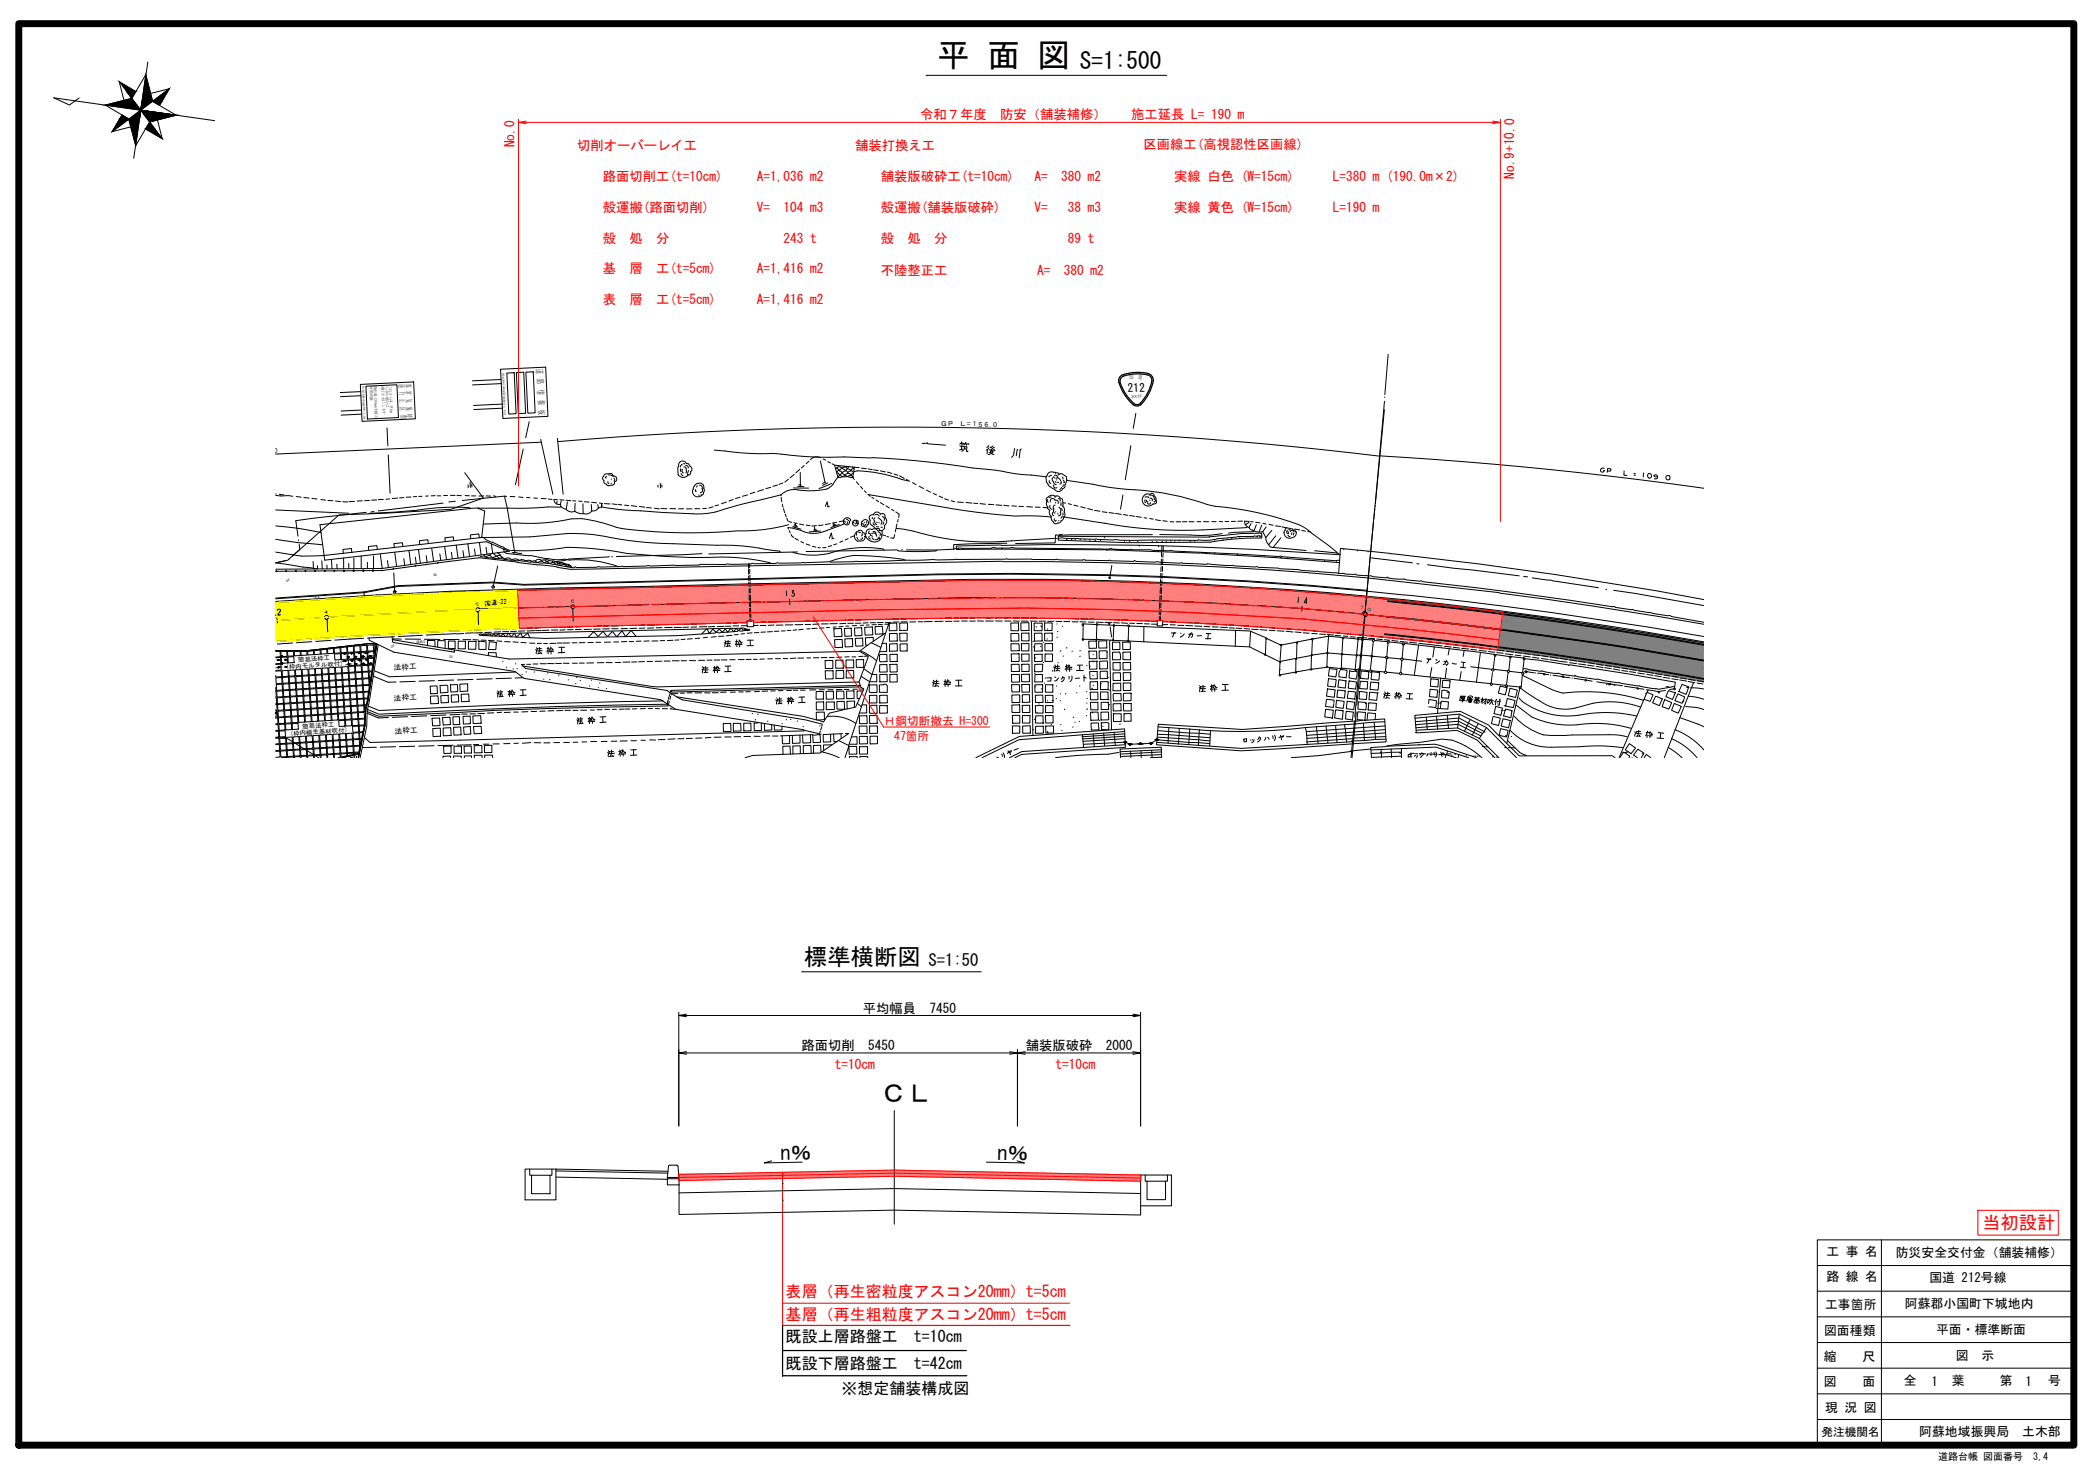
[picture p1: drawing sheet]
<svg xmlns="http://www.w3.org/2000/svg" width="420mm" height="297mm" viewBox="0 0 420 297" stroke-linecap="round" stroke-linejoin="round" font-family="sans-serif">
<defs><g id="words">
<text font-size="6.7" x="188.5" y="13.5">平 面 図</text>
<text font-size="5.2" x="177" y="221.7">ＣＬ</text>
<g font-size="4.7">
<text x="217.2" y="13.8">S=1:500</text>
<text x="161.7" y="194.1">標準横断図</text>
</g>
<g font-size="4.1">
<text x="157" y="233.3" transform="rotate(-1 157 233.3)">n％</text>
<text x="200.5" y="233.2" transform="rotate(1 200.5 233.2)">n％</text>
</g>
<text font-size="3.7" fill="#f00" x="398.6" y="247.3">当初設計</text>
<text font-size="3.4" x="186.7" y="194.4">S=1:50</text>
<g font-size="3.2" fill="#f00">
<text x="158" y="260.8">表層（再生密粒度アスコン20mm）t=5cm</text>
<text x="158" y="265.4">基層（再生粗粒度アスコン20mm）t=5cm</text>
</g>
<g font-size="3.2">
<text x="158" y="269.9">既設上層路盤工　t=10cm</text>
<text x="158" y="275.2">既設下層路盤工　t=42cm</text>
<text x="169.2" y="280.4">※想定舗装構成図</text>
</g>
<g font-size="2.7" fill="#f00">
<text x="185.1" y="23.9">令和７年度　防安（舗装補修）</text>
<text x="227.5" y="23.9">施工延長 L= 190 m</text>
<text x="103.5" y="29.7" transform="rotate(-90 103.5 29.7)">No.0</text>
<text x="116.1" y="30.2">切削オーバーレイ工</text>
<text x="172" y="30.2">舗装打換え工</text>
<text x="230" y="30">区画線工(高視認性区画線)</text>
<text x="304.5" y="35.9" transform="rotate(-90 304.5 35.9)">No.9+10.0</text>
<text x="121.3" y="36.4">路面切削工(t=10cm)</text>
<text x="152.2" y="36.4">A=1,036 m2</text>
<text x="177.1" y="36.4">舗装版破砕工(t=10cm)</text>
<text x="208.1" y="36.4">A=</text>
<text x="213.5" y="36.4">380 m2</text>
<text x="236.2" y="36.4">実線 白色 (W=15cm)</text>
<text x="268.1" y="36.4">L=380 m (190.0m×2)</text>
<text x="121.3" y="42.6">殻運搬(路面切削)</text>
<text x="152.2" y="42.6">V=</text>
<text x="157.6" y="42.6">104 m3</text>
<text x="177.1" y="42.6">殻運搬(舗装版破砕)</text>
<text x="208.1" y="42.6">V=</text>
<text x="214.8" y="42.6">38 m3</text>
<text x="236.2" y="42.6">実線 黄色 (W=15cm)</text>
<text x="268.1" y="42.6">L=190 m</text>
<text x="121.3" y="48.8">殻　処　分</text>
<text x="157.6" y="48.8">243 t</text>
<text x="177.1" y="48.8">殻　処　分</text>
<text x="214.8" y="48.8">89 t</text>
<text x="121.3" y="55">基</text>
<text x="126.6" y="55">層</text>
<text x="132" y="55">工(t=5cm)</text>
<text x="152.2" y="55">A=1,416 m2</text>
<text x="177.2" y="55.3">不陸整正工</text>
<text x="208.6" y="55.3">A=</text>
<text x="214" y="55.3">380 m2</text>
<text x="121.3" y="61.2">表</text>
<text x="126.6" y="61.2">層</text>
<text x="132" y="61.2">工(t=5cm)</text>
<text x="152.2" y="61.2">A=1,416 m2</text>
<text x="167.9" y="214.9">t=10cm</text>
<text x="212.3" y="214.9">t=10cm</text>
</g>
<g font-size="2.7">
<text x="173.5" y="203.6">平均幅員　7450</text>
<text x="161.2" y="211.2">路面切削　5450</text>
<text x="206.3" y="211.1">舗装版破砕　2000</text>
</g>
<g font-size="2.6">
<text x="367.3" y="257.6">路 線 名</text>
<text x="367.3" y="252.7">工 事 名</text>
<text x="381.3" y="252.7">防災安全交付金（舗装補修）</text>
<text x="388.1" y="257.8">国道 212号線</text>
<text x="367.1" y="263.3">工事箇所</text>
<text x="383.1" y="263.1">阿蘇郡小国町下城地内</text>
<text x="366.9" y="268.5">図面種類</text>
<text x="389.4" y="268.3">平面・標準断面</text>
<text x="366.8" y="273.6">縮　　尺</text>
<text x="393.4" y="273.4">図　示</text>
<text x="366.8" y="278.8">図　　面</text>
<text x="382.9" y="278.5">全</text>
<text x="388.5" y="278.8">1</text>
<text x="392.6" y="278.5">葉</text>
<text x="402.2" y="278.5">第</text>
<text x="407.4" y="278.7">1</text>
<text x="411.9" y="278.5">号</text>
<text x="367.1" y="283.9">現 況 図</text>
<text x="386" y="288.8">阿蘇地域振興局　土木部</text>
</g>
<g font-size="2.3">
<text x="226.8" y="78.9" transform="rotate(-3 226.8 78.9)">212</text>
<text x="366.3" y="288.9">発注機関名</text>
</g>
<g font-size="2.3" fill="#f00">
<text x="177.7" y="145.7">Ｈ鋼切断撤去 H=300</text>
<text x="179.8" y="148.8">47箇所</text>
</g>
<text font-size="2" x="389.8" y="293.5">道路台帳 図面番号　3,4</text>
<text font-size="1.8" x="107.9" y="74.2" transform="rotate(87 107.9 74.2)">道　路　情　報　板</text>
<g font-size="1.6">
<text x="79.2" y="134.7" transform="rotate(-3 79.2 134.7)">法枠工</text>
<text x="79.2" y="140.9" transform="rotate(-3 79.2 140.9)">法枠工</text>
<text x="79.4" y="147.5" transform="rotate(-3 79.4 147.5)">法枠工</text>
</g>
<g font-size="1.5">
<text x="80.2" y="77.2" transform="rotate(87 80.2 77.2)">通行止区間</text>
<text x="81.5" y="77.2" transform="rotate(87 81.5 77.2)">異常気象時</text>
</g>
<g font-size="1.4">
<text x="189.1" y="85.6" transform="rotate(1 189.1 85.6)">ＧＰ Ｌ=１５６.０</text>
<text x="50.7" y="91.2" transform="rotate(-3 50.7 91.2)">１１６.０</text>
</g>
<g font-size="1.3">
<text x="97.5" y="121.8" transform="rotate(-4 97.5 121.8)">国道-22</text>
<text x="57.5" y="134.6" transform="rotate(-4 57.5 134.6)">(枠内モルタル吹付)</text>
<text x="60" y="133.1" transform="rotate(-4 60 133.1)">簡易法枠工</text>
<text x="58.4" y="148" transform="rotate(-4 58.4 148)">(枠内植生基材吹付)</text>
<text x="60.9" y="146.5" transform="rotate(-4 60.9 146.5)">簡易法枠工</text>
</g>
<text font-size="1.1" x="227.2" y="76.3" transform="rotate(-3 227.2 76.3)">国　道</text>
<g font-size="1">
<text x="65.2" y="123.5" transform="rotate(-4 65.2 123.5)">４</text>
<text x="95.5" y="121.9" transform="rotate(-2 95.5 121.9)">５</text>
<text x="114.7" y="121.3" transform="rotate(-2 114.7 121.3)">６</text>
<text x="273.4" y="122.6" transform="rotate(6 273.4 122.6)">７</text>
<text x="274.8" y="123" transform="rotate(5 274.8 123)">０</text>
</g>
<g font-size=".8">
<text x="74.4" y="77.7" transform="rotate(87 74.4 77.7)">時間雨量</text>
<text x="75.2" y="77.6" transform="rotate(87 75.2 77.6)">降雨量 200mmを越え</text>
<text x="76.7" y="77.6" transform="rotate(87 76.7 77.6)">通行止めにします</text>
<text x="77.5" y="77.6" transform="rotate(87 77.5 77.6)">つぎの場合は</text>
<text x="78.3" y="77.6" transform="rotate(87 78.3 77.6)">これから４.０km</text>
<text x="227.7" y="80" transform="rotate(-3 227.7 80)">ROUTE</text>
</g>
<text font-size=".7" x="63.2" y="120.2" transform="rotate(-3 63.2 120.2)">ａｓ</text>
<g font-size=".6">
<text x="72.8" y="77.6" transform="rotate(87 72.8 77.6)">熊本県阿蘇地域振興局土木部</text>
<text x="101" y="74.9" transform="rotate(87 101 74.9)">熊 本 県 阿 蘇 地 域 振 興 局 土 木 部</text>
<text x="57.6" y="117" transform="rotate(-5 57.6 117)">AS</text>
<text x="87.2" y="115.8" transform="rotate(-4 87.2 115.8)">AS</text>
<text x="78.7" y="130.2" transform="rotate(-5 78.7 130.2)">CO</text>
<text x="83.8" y="129.4" transform="rotate(-4 83.8 129.4)">法枠工</text>
<text x="90.4" y="132.3" transform="rotate(-5 90.4 132.3)">CO</text>
</g>
</g></defs>
<!-- layer: C-STR-SLN4 -->
<g fill="#808080" stroke="#808080" stroke-width=".2">
<path d="M302.3 123.1l12.5 1.7-12.9 .6z"/>
<path d="M311.8 132.1l30.9-1.4v2.1z"/>
<path d="M329.8 134.9l12.9-.6z"/>
<path d="M301.9 125.4l33.9 2.7-21-3.3zM301.9 125.4l33.9 2.7-34.5 1.6z"/>
<path d="M301.3 129.7l38.8-.8-4.3-.8zM301.3 129.7l38.8-.8-38.9 1.8z"/>
<path d="M311.8 132.1l30.9-1.4v-.3zM301.2 130.7l41.5-.3-30.9 1.7z"/>
<path d="M340.1 128.9l2.6 1.5v-1zM301.2 130.7l38.9-1.8 2.6 1.5z"/>
<path d="M329.8 134.9l12.9-.6v-1.5zM311.8 132.1l30.9 .7-12.9 2.1z"/>
<path d="M331 135.1l11.7-.5v-.2zM329.8 134.9l12.9-.5-11.7 .7z"/>
<path d="M331 135.1l11.7 .3v1.8zM331 135.1l11.7 .3v-.8z"/>
</g>
<!-- layer: C-COL-COL1 -->
<g fill="#ff7f7f" stroke="#ff7f7f" stroke-width=".2">
<path d="M291.3 127.4l10.4-.5-.1 .7z"/>
<path d="M136.6 125.5l13.6-.5z"/>
<path d="M231.6 124.9l1.1-.1z"/>
<path d="M288.9 129.3l12.6-.6z"/>
<path d="M136.5 236.2l43.4-.9 43.3 .9z"/>
<path d="M136.6 236.9h24.7l-24.7 .5z"/>
<path d="M198.4 236.9h31v.5z"/>
<path d="M104.1 118.7l36.3-.8zM104.1 118.7l36.3-.8-36.3 1.7z"/>
<path d="M104.1 119.6l74-2.6-37.7 .9zM104.1 119.6l74-2.6-73.9 3.5z"/>
<path d="M104.2 120.5l90.7-3.8-16.8 .3zM104.2 120.5l90.7-3.8-90.7 4.2z"/>
<path d="M104.2 120.9l111.5-4.1-20.8-.1zM104.2 120.9l111.5-4.1-111.4 5.2z"/>
<path d="M104.3 122l123.6-4.9-12.2-.3zM104.3 122l123.6-4.9-123.6 5.8z"/>
<path d="M104.3 122.9l136.8-5.2-13.2-.6zM104.3 122.9l136.8-5.2-136.7 6.4z"/>
<path d="M104.4 124.1l139.2-6.3-2.5-.1zM104.4 124.1l139.2-6.3-139.2 6.5z"/>
<path d="M104.4 124.3l147-6.1-7.8-.4zM104.4 124.3l147-6.1-111.3 5.3z"/>
<path d="M140.1 123.5l114.3-5.1-3-.2zM140.1 123.5l114.3-5.1-102.1 4.8z"/>
<path d="M152.3 123.2l103.4-4.7-1.3-.1zM152.3 123.2l103.4-4.7-97.2 4.6z"/>
<path d="M158.5 123.1l100.9-4.3-3.7-.3zM158.5 123.1l100.9-4.3-81.7 3.8z"/>
<path d="M177.7 122.6l89.6-3.2-7.9-.6zM177.7 122.6l89.6-3.2-61 2.9z"/>
<path d="M206.3 122.3l68.5-2.3-7.5-.6zM206.3 122.3l68.5-2.3-53.7 2.6z"/>
<path d="M221.1 122.6l54.5-2.5-.8-.1zM221.1 122.6l54.5-2.5-52.5 2.5z"/>
<path d="M223.1 122.6l60.4-1.6-7.9-.9zM223.1 122.6l60.4-1.6-45.7 2.1z"/>
<path d="M237.8 123.1l48.1-1.9-2.4-.2zM237.8 123.1l48.1-1.9-44.4 2.1z"/>
<path d="M241.5 123.3l50.4-1.4-6-.7zM241.5 123.3l50.4-1.4-41.7 1.9z"/>
<path d="M250.2 123.8l48.6-1.1-6.9-.8zM250.2 123.8l48.6-1.1-37.2 1.7z"/>
<path d="M261.6 124.4l40.7-1.3-3.5-.4zM261.6 124.4l40.7-1.3-36.6 1.7z"/>
<path d="M265.7 124.8l36.3 .2 .3-1.9zM265.7 124.8l36.3 .2-23.5 1.1z"/>
<path d="M278.5 126.1h23.3l.2-1.1zM278.5 126.1h23.3l-15.9 .7z"/>
<path d="M285.9 126.8l15.8 .1 .1-.8zM285.9 126.8l15.8 .1-10.4 .5z"/>
<path d="M291.3 127.4l3.7 .5 6.6-.3zM295 127.9l6.6-.3-.1 1.1z"/>
<path d="M104.4 124.3l35.7-.8zM104.4 124.3l35.7-.8-35.7 1.6z"/>
<path d="M104.4 125.1l54.1-2-18.4 .4zM104.4 125.1l54.1-2-54.1 2.5z"/>
<path d="M104.4 125.6l73.3-3-19.2 .5zM104.4 125.6l73.3-3-73.3 3.5z"/>
<path d="M104.4 126.1l82-3.6-8.7 .1zM104.4 126.1l82-3.6-81.9 3.9z"/>
<path d="M104.5 126.4l85.4-3.9h-3.5zM104.5 126.4l85.4-3.9-77.7 3.6z"/>
<path d="M112.2 126.1l86.4-3.7-8.7 .1zM112.2 126.1l86.4-3.7-72.4 3.4z"/>
<path d="M126.2 125.8l80-3.5-7.6 .1zM126.2 125.8l80-3.5-69.6 3.2z"/>
<path d="M151.5 124.8l54.8-2.5zM151.5 124.8l54.8-2.5z"/>
<path d="M136.6 125.5l13.6-.5zM140.5 125.5l9.7-.5 .1 .2z"/>
<path d="M151.5 124.9l60.1-2.5-5.3-.1zM151.5 124.9l60.1-2.5-60 2.8z"/>
<path d="M151.6 125.2l62.8-2.8h-2.8zM151.6 125.2l62.8-2.8-54.8 2.6z"/>
<path d="M159.6 125l62.2-2.4-7.4-.2zM159.6 125l62.2-2.4-41 1.9z"/>
<path d="M180.8 124.5l42.3-1.9zM180.8 124.5l42.3-1.9z"/>
<path d="M183.2 124.4l45.8-1.6-5.9-.2zM183.2 124.4l45.8-1.6-30.9 1.4z"/>
<path d="M198.1 124.2l39.7-1.1-8.8-.3zM198.1 124.2l39.7-1.1-26.7 1.3z"/>
<path d="M211.1 124.4l29-1.2-2.3-.1zM211.1 124.4l29-1.2-25 1.2z"/>
<path d="M215.1 124.4l36.9-.5-11.9-.7zM215.1 124.4l36.9-.5-21 1z"/>
<path d="M232.7 124.8l19.7-.9zM232.7 124.8l19.7-.9z"/>
<path d="M231 124.9l1.7-.1zM231 124.9l1.7-.1z"/>
<path d="M233.9 124.8l20.6-.8-2.1-.1zM233.9 124.8l20.6-.8-20.6 1z"/>
<path d="M233.9 125l27.7-.6-7.1-.4zM233.9 125l27.7-.6-20.3 1z"/>
<path d="M241.3 125.4l23.1-.7-2.8-.3zM241.3 125.4l23.1-.7-18.9 .9z"/>
<path d="M245.5 125.6l32.1 .4-13.2-1.3zM245.5 125.6l32.1 .4-15.4 .7z"/>
<path d="M262.2 126.7l16.3-.6-.9-.1zM262.2 126.7l16.3-.6-15.4 .7z"/>
<path d="M263.1 126.8h22.8l-7.4-.7zM263.1 126.8h22.8l-14.4 .7z"/>
<path d="M271.5 127.5l16.7-.4-2.3-.3zM271.5 127.5l16.7-.4-14 .7z"/>
<path d="M274.2 127.8l17.1-.4-3.1-.3zM274.2 127.8l17.1-.4-13.9 .7z"/>
<path d="M277.4 128.1l17.6-.2-3.7-.5zM277.4 128.1l17.6-.2-13.4 .6z"/>
<path d="M281.6 128.5l19.8 .2-6.4-.8zM281.6 128.5l19.8 .2-12.5 .6z"/>
<path d="M288.9 129.3l12.6-.6zM289 129.3l12.5-.6-.3 2z"/>
<path d="M136.5 236.2l92.9 .1-6.2-.1zM136.5 236.2l92.9 .1h-92.9z"/>
<path d="M136.5 236.3l92.9 .3v-.3zM136.5 236.3l92.9 .3h-92.8z"/>
<path d="M136.6 236.6l30.9 .2 12.4-.2zM136.6 236.6l30.9 .2h-30.9z"/>
<path d="M179.9 236.6l49.5 .3v-.3zM179.9 236.6l49.5 .3h-31z"/>
<path d="M136.6 236.8l24.7 .1 6.2-.1zM136.6 236.8l24.7 .1h-24.7z"/>
<path d="M198.4 236.9l31 .5zM223.2 237.4h6.2v.1z"/>
</g>
<g fill="#ff0" stroke="#ff0" stroke-width=".2">
<path d="M75.8 119.9l9.8-.5z"/>
<path d="M64.2 120.6l39.9-1.9z"/>
<path d="M64.2 120.6l39.9-1.9v.2z"/>
<path d="M55.5 121.2l48.6-2.1-48.6 2.2z"/>
<path d="M55.5 121.4l48.6-2.2-48.6 2.3z"/>
<path d="M55.5 121.5l48.6-2.1-48.6 2.2z"/>
<path d="M55.5 121.8l48.7-1.8-48.7 2.3z"/>
<path d="M55.5 122.5l48.7-2-48.7 2.3z"/>
<path d="M55.5 122.9l48.7-2.2-48.7 2.3z"/>
<path d="M55.5 125.7l49 .6-49 2.3z"/>
<path d="M55.5 128.6l27.9-1.3z"/>
<path d="M102.4 126.4h2.1z"/>
<path d="M55.5 128.6l18-.8z"/>
<path d="M55.5 128.7l18-.9-18 1.2z"/>
<path d="M75.8 119.9l28.3-1.2zM64.2 120.6l11.6-.7 28.3-1.2zM64.2 120.6l39.9-1.9z"/>
<path d="M55.5 121.2l48.6-2.3zM55.5 121.2l8.7-.6 39.9-1.7z"/>
<path d="M55.5 121.2l48.6-2.1v-.2zM55.5 121.2l48.6-2.3z"/>
<path d="M55.5 121.4l48.6-2.2v-.1zM55.5 121.3l48.6-2.2z"/>
<path d="M55.5 121.5l48.6-2.1v-.2zM55.5 121.5l48.6-2.3z"/>
<path d="M55.5 121.8l48.7-1.8-.1-.6zM55.5 121.6l48.6-2.2-48.6 2.4z"/>
<path d="M55.5 122.5l48.7-2v-.5zM55.5 122.3l48.7-2.3-48.7 2.5z"/>
<path d="M55.5 122.9l48.7-2.2v-.2zM55.5 122.8l48.7-2.3-48.7 2.4z"/>
<path d="M55.5 125.7l49 .6-.3-5.6zM55.5 123l48.7-2.3-48.7 5z"/>
<path d="M93.2 126.8l11.3-.5zM93.2 126.8l11.3-.5z"/>
<path d="M55.5 128.6l37.7-1.8zM55.5 128.6l37.7-1.8z"/>
<path d="M102.4 126.4h2.1zM104.1 126.4h.4z"/>
<path d="M55.5 128.6l27.9-1.3zM55.5 128.6l27.9-1.3z"/>
</g>
<!-- layer: W0_bV -->
<g fill="none" stroke="#000" stroke-width=".2">
<path d="M15.9 19.7l-1.9 1.4-3.2-1.4 32.4 4.6M24 16.4l.9 3.8M26.5 19.8l6.1 8.1M26.5 19.8l2.8-4.8 1.4 5.4M26.5 19.8l-5.3 1.3 4.7 2.8 1.4 5.4 2.9-4.9M29.7 12.5l-2.8 19.3M34.1 17.8l-2 3.4M34.1 17.8l-3.8 1M34.1 17.8l-11.5 8.7M24.5 23.1l-1.9 3.4M26.3 25.5l-3.7 1M28.3 22.2h.1"/>
<path d="M29.3 25.9l3.3 2M30.5 20.3l4.9 2.9-5.3 1.3M31.5 23.7l1.1 4.2M72.5 77.3l10.7-.5 .3 7.4-10.7 .5zM72.5 78.8l-4.1 .1M72.6 79.6l-4.1 .2M73.6 77.7l6.2-.3 .3 6.6-6.2 .3zM100.7 74.3l9-.5 .5 9.9-9.1 .5zM100.8 76.3l-5.8 .3M100.8 77.1l-5.8 .3M101.9 75h1.5l.4 8.2-1.5 .1zM103.9 74.9h1.4l.4 8.2-1.5 .1z"/>
<path d="M105.8 74.8h1.5l.3 8.2-1.4 .1zM278.5 79.8v.1M279.2 71.3l-.7 8.1M55.5 99.6l3.4 .2M55.5 99.3h.1M56.2 99.4l.9 .1M59.6 99.9l1 .1M72.7 82.5l-4.1 .2M72.8 83.3l-4.2 .2M77.8 86.1l.2 3.6M78.1 91.5l.4 7.7M82.7 100h-1"/>
<path d="M83.8 99.9h-.7M84.9 99.8h-.7M86.2 99.7l-.6 .1M87.5 99.7h-.8M87.9 99.7h.7M89.2 99.6l.8 .1M90.6 99.6h.9M91.9 99.6l.9 .1M93.5 95.1l3.7 5.1-6.5 2.2-13.4 .8-9.1 .4-10.3 9.1-2.4 .5 1.9-.4M93.5 99.7h.9M94.1 97.5l.1 .6M94.6 96.9v1.1"/>
<path d="M94.9 99.7h.8M94.9 97.3v.6M97.3 99.7l-1 .1M97.7 99.7l1 .1M99.3 99.7l.4 .2M101 81.3l-5.8 .2M101 82.1l-5.7 .3M101.5 99.8l2.1 11.3M101.9 99.8h-.4l-8.5 .9M102.6 99.9h1M104.3 99.9l.9 .1M105.2 90.3l-1.5 7.2"/>
<path d="M106.4 84.8l-.7 3.2M108.7 88.4l2.5 11M108.9 88.9l-53.4 2.4M112.1 88.2l1.2 11.2M112.2 88.8a806.3 806.3 0 0 1 165.3 2.9M122 95.8l-.3 .2 .2 .2M122.3 96.8v.3l.2 .2M122.5 95.6l.4-.1 .4 .2a.62 .62 0 0 1 .7 .5 .62 .62 0 0 1-.4 .7 .39 .39 0 0 1-.3 .6l-1 .2-.7-.5-.2-.3a.37 .37 0 0 0-.2-.5 .89 .89 0 0 1 1.1-1 .58 .58 0 0 1 .7-.1 .58 .58 0 0 1 .3 .6M122.9 97.2v.1M123 96.3v.1M123.5 96.2l.1 .2-.1 .3M132.3 97.6l.1 .4"/>
<path d="M132.8 97.2v.9M133.1 97.5v.5M136.8 92.9a.83 .83 0 0 1 1.3 .3h.3l.4 .6a.62 .62 0 0 1 .1 1.1v.2l-.2 .4-.4-.2a.72 .72 0 0 1-1 .7l-.5-.2-.4-.3-.1-1.5zM136.9 94.3l.1 .5M137 95.2l.4 .4M137.2 94.4v.1a.45 .45 0 0 0 .3 .6M137.2 93.4l-.4 .5M137.5 93.3h.2M137.5 93.9h.3l.2 .3M137.9 93.6l.4 .1 .1 .4M138 94.2l.1 .7-.2 .2M138.5 94.6l-.2 .6"/>
<path d="M139.5 98.4a1.17 1.17 0 0 1 .6-1.1 1.17 1.17 0 0 1 1.3 .2l.3 1-.2 .5M139.5 98.4a1.03 1.03 0 0 0 .3 1.4 1.03 1.03 0 0 0 1.4-.3M139.9 98.5v.3h.1M140.3 97.7l-.2 .3M140.5 99.6h.2M140.7 97.6h.2a1.08 1.08 0 0 1 .3 1.4l-.4 .1M141.5 99l-.1 .4-.4 .1M143.7 90.5a68.6 68.6 0 0 0 11.9 .7 80.1 80.1 0 0 0 14.2 .7 172.1 172.1 0 0 1 25.9 2.2 62.3 62.3 0 0 1 8.8 1.2l5.9 .6M148.8 100l-.9 .3M150.4 99.5l-1.1 .3M151.8 99l-.9 .3M153.6 98.5l-1.2 .3"/>
<path d="M155 98l-1 .3M156.4 97.5l-1 .3M157.1 99.5l-7.6 1.8-3.7 1.1a15.3 15.3 0 0 1-6.4 .9l-13.7-.7-4.7-.6M157.1 99.5v.2M157.5 97.1l-.8 .3M158.6 96.4l-.7 .6M159.6 98.1l3 .1M159.7 95.4l-.8 .7M160.4 97.8l1.3 .1M160.5 98.5a3.7 3.7 0 0 0-3.4 1M160.6 97.5h.6M160.8 94.4l-.7 .7"/>
<path d="M161 95v2.7M161.8 93.6l-.6 .5M162.7 92.7l-.6 .6M165 92.7l.9 4.3M165 92.1a1.52 1.52 0 0 0-2 .4M165.5 92.3l.6 .2M166 97l-.6 .2M166.5 97.1l-1.1 .5M166.5 92.8l.5 .3M167.3 97.2l-2.6 1M167.3 93.3l.6 .3 4.9 .5M167.9 93.6l.6 2.4a1.65 1.65 0 0 0 1.5-.4"/>
<path d="M168.2 94.1l.3 .2a5.3 5.3 0 0 0 2.6 1.7l.5 .1M168.3 95l1.6-1.1 1.2 .6 .6 .5M168.3 95.1l.3 .1a1.83 1.83 0 0 0 2.8 .1l.3-.1M168.5 94a1.63 1.63 0 0 1 1.3 .4l.5 .4 .2 .4M168.5 94l-.4 .2M169.9 93.8v.1M170 95.5a.59 .59 0 0 1 .6-.3 .59 .59 0 0 1 .5 .4l.5 .3M170.7 93.9l-.6 .8-.8 .5-1.2 1.3a3.4 3.4 0 0 1-3.2 2.1l-2.2 .1-2.2-.2M171.1 94.7l-.6 .3M171.5 93.9l.3 .3M171.7 94.2l-.3 .1-.3 .4M171.8 94.9l.6-.2a28.5 28.5 0 0 1 8.9 1.7"/>
<path d="M171.8 93.9l-.1 1.3a1.12 1.12 0 0 0 .1 1.2M172.2 96.9l.5 .6M173.1 97.8l.4 .6M173.2 94.1l1.1 .2M173.9 98.7l.3 .4M174.5 99.4l17 2.9a85.4 85.4 0 0 0 17 1.5l3 .2M174.6 94.3l.8 .2M174.7 99.5l.3 .3M175.7 94.5l.9 .1M177.1 94.7l1 .2M178.5 94.9l.9 .3M179.8 95.3l.8 .3"/>
<path d="M180.9 95.7l1 .5M181.4 96.4l1.6 .4M182.3 96.4l.4 .3M183.5 97.1l.7 .4M184.9 97.8l.9 .5M186.4 98.5l.8 .5M186.4 89.1l3.8 .4M186.5 89l-1 .2M187.7 99.2l.7 .3M188.9 99.8l.7 .3M193 89.4l.5-.3 .5 .3M193.1 89.7l1.4 .1-.1 1 .3-.1"/>
<path d="M193.4 88.9v.6M193.4 89.8v.6M193.7 90.3l-.7 .2M193.9 89.8v.6l-.5 .3M194 90.1l.2 .2M194.1 89.2l.8 .2M194.3 89.3l.1 .3M194.3 89l-.5 .4M198.6 90.5h-.2M198.9 89.6l-.4 .4M198.9 90l-.3 .5-.1 .8M199 90.4l1.1 .2"/>
<path d="M199.2 90.9l.4 .4 .3 .1M199.2 89.9l.2 .2M199.3 90.7l.5 .1-.3 .4-.7 .2M199.7 89.7l-.4 .3M199.9 90.3l.2 .3M200 90l-.7 .5-.1 .4-.3 .1M204.1 90.2l-.2 .8a1.03 1.03 0 0 1-.5 1M204.7 90.4l-.1 .1-.2 1.2M205.2 90.6l-.2 1.5M205.4 90.3l-.2 .3M210.4 95.9l.1 1.1 .3 .5 .6 .5 .7 .4M211.1 96.6a.44 .44 0 0 0 .2 .6"/>
<path d="M211.4 99.9l-.3 .2M211.5 95.6l-.6 .3M212 97.5a.41 .41 0 0 0 0 .5 .41 .41 0 0 0 .6 .1M212 95.9a.51 .51 0 0 0-.4 .4 .51 .51 0 0 0 .3 .6 .62 .62 0 0 0 .6 .6M212.1 95.6h.4l.2 .4M212.1 99.9l.2 .1M212.1 96v.2M212.2 99.8a1.22 1.22 0 0 0-1.8 .7l.1 .2 .4 .3M212.2 99.8h.7l.8 .6 .1 1.4M212.2 96.8l.2 .2M212.5 96.5h.1M212.7 97h.2"/>
<path d="M212.7 96a.86 .86 0 0 1 .6 1.3h-.1M212.7 96l-.3 .2M212.8 95.6l.7-.3 .9 .5 .1 .7-.3 1v.4l-.2 .2-.2 .1a.91 .91 0 0 1-.8 .6 .91 .91 0 0 1-.9-.4M213.1 95.4l-.4-.3-.4 .1-.1-.2h-.3a.93 .93 0 0 0-1.3 .7l-.2 .2M213.5 98l-.3 .4M213.7 96l.1 .3M213.9 96.6l.2 .4h-.1M213.9 97.5l-.2 .3M214.5 96.5l.3 .1 4.9 .8a67.7 67.7 0 0 0 11.1 1.3 53.2 53.2 0 0 1 12 2.8l1.6 .3a60.1 60.1 0 0 1 17.6 4.1l5 3.6 1.9 1.5v.2l-4.5-.4M225.8 99.6l-.4 2.8M227.4 89.6l-1.1 6.9M228.5 83.1l-.6 3"/>
<path d="M230.2 99.6a.75 .75 0 0 1 1.1 0 .72 .72 0 0 1 .8 .9 .45 .45 0 0 1 .5 .4 .45 .45 0 0 1-.6 .4 1.33 1.33 0 0 1-1.4 .4 1.33 1.33 0 0 1-.9-1.2l.1-.3zM230.3 100h.7M231 100v.1M231.3 99.5a.44 .44 0 0 1 .5-.3 .44 .44 0 0 1 .3 .5 .71 .71 0 0 1 .1 1.2h-.1M277.6 91.7a798.6 798.6 0 0 1 65.1 6.5M278.4 82.4l-1.8 18.9M278.5 80.7l-2.1 23.3M322.6 94.2a.43 .43 0 0 0-.7 .2 .43 .43 0 0 0 .6 .5l.2-.3h-.2M323.3 94.7l.5 .1 .2-.2v-.3l-.7-.1v.8M326.7 94.7l-.1 .9h.6M328.6 95.6h.3M328.6 95.2l.3 .1"/>
<path d="M330.6 95.1l-.1 .8M331.6 95.2a.46 .46 0 0 0-.2 .8 .46 .46 0 0 0 .8-.3l-.2-.4-.4-.1M332.6 95.6a.43 .43 0 0 1 .6 0 .43 .43 0 0 1 .1 .6 .43 .43 0 0 1-.6 .1M332.6 95.6a.47 .47 0 0 0 .7 .2M335.1 95.8a.42 .42 0 0 1 .8 .1v.4a.45 .45 0 0 1-.7 .1 .45 .45 0 0 1-.1-.6zM55.5 113.2l8.2 1.2M55.5 108.5l4.5 .6 4.9 .5M55.5 105.8l4.2 .4 4.9 .9M55.5 102.6l14.6 .6M58.2 112.4l-.1 .1M60 108.6l.1 .1M60.2 109.5l.1 1-1.5 1.4"/>
<path d="M61.1 100.1l1.1 .1M62.7 100.2l1 .2M63 112.9v1.5M63.8 113.8l.1 .6M64.5 100.5l1 .1M64.7 112.8l.1 1.6M65.7 113.6l.1 .8M65.9 100.7h1.1M66.7 112.6l.1 1.8M67.5 100.8l1 .1M67.7 113.5l.1 .9M68.9 100.9h1.1"/>
<path d="M69.1 112.2v2.2M70.1 113.3l.1 1.1M70.8 111.1l-.1-.8-1.7 .2 .1 .8M71.2 112.2v2.2M71.3 100.8l-1.1 .1M72.6 111.8l.1 2.5M72.9 100.7l-1.1 .1M73.2 119.2l-17.7 1.2M73.2 119.2l.1 .6M73.7 103l-14.2 1.7 .4 3.1M73.9 113.1v1.2M74.3 100.7h-1"/>
<path d="M75.1 111.8v2.5M75.2 102.9l-.6 .1M75.7 100.5l-1 .1M75.8 119.7a1049.4 1049.4 0 0 1 52.6-1.7l66.5-1.5a773.1 773.1 0 0 1 80 3.4M75.8 119.7l-20.3 1.3M75.8 119.7v.2M75.8 119.9a1097.5 1097.5 0 0 1 52.2-1.7l66.9-1.5a789.6 789.6 0 0 1 79.9 3.3M75.8 119.9l-20.3 1.3M75.9 110.5l-.1-.8-1.7 .2 .1 .8M76.5 111.5l.4 2.8M76.9 114.7l-21.4 .2M77.1 100.4l-1 .1"/>
<path d="M77.9 112.7l.2 1.4M78.4 100.3l-.8 .1M79 114.4l-2.1 .3M79.2 115.2l.2 3.8M79.4 119h.1M79.4 111.1l.4 2.8M80 100.2l-1.1 .1M80.1 117.9l19-.7 6.3 .5 83.2-2.1a781.8 781.8 0 0 1 86.4 3.3M80.1 117.9l-6.9 1.3M81 109.9l-.1-.8-1.7 .2 .1 .8M81.2 112.3l.2 1.4M81.2 100.1h-.8"/>
<path d="M81.3 114.1l-2.2 .3M82.3 110.8l.3 2.7M83.5 113.8l-2.1 .3M83.5 112l.2 1.4M84 102.6l-9.8 .6M84.2 110.6l.4 2.7M85.7 111.7l.2 1.4M85.7 113.5l-2.1 .3M86.1 109.3v-.8l-1.8 .3 .1 .7M86.8 110.3l.4 2.6M88 113.2l-2.2 .3M88.5 111.4l.1 1.3"/>
<path d="M89.1 101.2l-13 1.6M89.4 109.9l.4 2.7M90.2 112.9l-2.1 .3M90.3 112.9l6.1-.7 15.6 1.8M90.8 111.1l.2 1.3M91.3 108.7l-.1-.7-1.7 .2 .1 .7M91.6 100.8l-1.3 .2M91.8 109.6l.3 2.6M93.1 110.8l.2 1.3M94.1 109.4l.3 2.5M94.5 102.1a45.4 45.4 0 0 0-10.5 .5M94.7 102.3l-30.3 3.2 .9 7.2 32.5-3.8 4.7 2"/>
<path d="M95.4 110.4l.2 1.3M96.1 102.2l1.4 .6-.5 5.3M96.4 108.1l-.1-.7-1.7 .2 .1 .7M96.4 109.1l.4 2.5M96.6 111.9l.8 .1 1-.3 .7 .5 1.2-.5 .6 .3M97 108.1l-31.8 3.6-4.6 .1-5.1-.8M97 108.1l9.6-.1 7.3-.7a39.8 39.8 0 0 1 10.6 1.1l7.2 .8 12.5 .5a50.6 50.6 0 0 1 11.4 1l1.1 .1 .3 .2M97.2 105.4l6.7-.2a39.3 39.3 0 0 0 11-.9 21.5 21.5 0 0 1 7.5 1.2 13.6 13.6 0 0 0 4.9 1.1 112.6 112.6 0 0 0 21 .2 36.3 36.3 0 0 0 10.3-1.3M97.2 111.6l.6 .5 2.5 .3 .7-.3M97.3 108.2l1 .6 3 1.2 .1 .2 1.2 .5M97.8 110.1l.1 1.3M98.4 111.5v.2"/>
<path d="M98.7 111.5l-.2 .2M98.8 109.4l.3 1.8M99.1 117.1l-19 .7-6.9 1.2-17.7 1.3M99.1 117.1l6.3 .4 83.2-2.1a775 775 0 0 1 86.4 3.3M99.2 111.3l1.3 1 2.4 .3M99.7 112.3v.3M100.1 111.2l.5 .3v.3M100.1 113.8l-.9 4.2M100.9 112l.6 .5a.8 .8 0 0 1 1.4 .1M101.3 111l.6 .3 4.5 .5 .3-.1 3 .6 2.1 .3 1.8-.1 .9 .1a23.6 23.6 0 0 1 9.9 1.4M101.4 110.2l-.1 .3 .1 .2M102.3 110.9l-25.5 3.4-21.3 .2"/>
<path d="M102.7 110.7a51 51 0 0 0 11.3-.6l6.9 .4a124.5 124.5 0 0 0 24.5 1.5 38.4 38.4 0 0 1 9.6 1.3M102.9 112.6l1.5 .2M102.9 112.6a1.24 1.24 0 0 1 1.7 .1l.7 .2 .7-.2a1 1 0 0 1 1 .3 1.75 1.75 0 0 0 2.1-.4h.5a2.5 2.5 0 0 0 3 .7 .9 .9 0 0 1 1 .3M103 111.1l.4 .1v.1M103.3 111.2h.6M103.9 111.2h1M104.4 112.8a1.48 1.48 0 0 1 1.7 .2 .8 .8 0 0 0 1.1-.2l.5 .1M105.9 100.1h.7M107.3 100.2h.8M108.8 100.3h1M109.7 112.3l.2 .3 1.2 .2 .1 .2M110 112.9a1.97 1.97 0 0 1-2.3 0l.5-.4a.82 .82 0 0 1 .9 .4 1.83 1.83 0 0 0 2.1 .2"/>
<path d="M110.3 100.4h.7M110.5 112.7l-.4 .2M111.1 112.8l.6 .2M111.2 113l.8 .6 3.1 .6h.3l.2-.2 .4 .1h4l.3-.2 .5 .1 9.6-.3 .4 .1 9.8-.2 .1-.1 10.4-.1 .2-.1 .5 .1 4.2-.1 .3-.1 .5 .1 4.3-.1 26.5-.7 14.8-.1 .3 .1h9.8l1.3 .1 9.4 .1 .2 .1 4.6 .1 .2-.2 .4 .2 3.7 .2 .4-.1 .7 .1 3.9 .2 .3-.1 .2 .1 2.7 .1M111.4 100.4a1.01 1.01 0 0 0 1.3 1M111.4 100.4l.7 .1M112 114l2.8 .5 86.7-1.6a762 762 0 0 1 73.7 3.3M112.1 100.7l-.1 .6M112.3 113.4l-.4-.5 1.5 .3 1.1 .6M112.5 113.4l.3 .3 .7-.2 .6 .5M112.6 100.5l.8 .1M112.8 101.9l1.1 .5"/>
<path d="M112.9 101.9l-7.4 .3h-10.8M112.9 100.7l-.2 .7 .2 .5M113.7 113.6a.9 .9 0 0 1 1.3 .5M113.8 100.6l1 .1M113.9 102.4a1.39 1.39 0 0 0 1.7 .4M114.1 100.9l-.2 1.5M114.9 113.9l-.4-.1-.4 .2M115.2 100.7l.6 .1M115.7 101.2l-.1 1.6M116.4 100.8h.7M117.2 101.3l.1 1.9M117.5 100.9l1 .1"/>
<path d="M118.9 101.4l.1 1.4a1.33 1.33 0 0 1-1.5 .5h-.8l-1.1-.5M119 101l1 .1M120.2 101.5l.1 .7M120.3 102.2a1.21 1.21 0 0 1-1.3 .5M120.6 101.2l.6 .1M121 102l-.7 .2M121 101.3v.7M121.1 101.6l-.1 .1M121.6 101.3l1.1 .1M122.5 111.9l-8.1 .5-3 .7M123 112h.2M123.1 101.3l.9 .2"/>
<path d="M124.3 101.4l.8 .2M125.6 101.6l.9 .1M127 101.7l1.1 .2M128.6 101.9l1.1 .1M130 102.1h1M131.6 102.2l1 .1M132.9 102.3h1.2M134.7 102.3h1.2M136.5 102.3h1M139.2 102.3h-1.1M139.7 102.3h1M141.2 111.3l-17.2 .6"/>
<path d="M142.1 102.2l-.8 .1M143.4 101.9l-.8 .3M144.5 101.6l-.7 .1M146.1 101l-1 .3M147.5 100.5l-.9 .3M150.5 113.4l.1 .9M150.5 114.5l.1 1M150.6 115.8v1M150.6 117.1l.1 .9M150.7 118.4v.9M150.7 119.6v1.1M150.7 113.4l.1 .7"/>
<path d="M150.8 114.5v.9M150.8 115.7l.1 1.1M150.9 117v1M150.9 118.3v1M150.9 119.7l.1 1.2M157.1 100l.1 .9M157.4 101.4l.1 .6M157.6 102.3l.2 .8M157.9 103.4l.2 .5M158.1 118.8l.1 1.1M158.2 104.2l.3 .6M158.6 104.8l.7 .2"/>
<path d="M158.7 106.7l.2 .5M159.1 107.5l.3 .4 .3 .2M159.3 118.8h.3l-.2 .4M159.4 119.2a.34 .34 0 0 1 .4 .4 .34 .34 0 0 1-.6 .2M159.4 105.9l1.7 .5M159.7 105.7l.7 .3M159.7 105.1l.6 .2M159.7 105.6l.5 .1M159.9 108.3l.7 .3M160 105.2l-.1 .4M160.4 111l-17.8 .4M160.8 105.4l.9 .2"/>
<path d="M161.1 108.9l.6 .3M162.1 105.6l.8 .1M162.1 109.4l.8 .3M163.4 109.9l.7 .1M163.8 105.9l.1 .6M164.2 106.5h-.5M164.2 105.7l-.9 .1M164.4 106.7h-.7M164.5 110.1l.5 .1M165 106.8l-2.2 .2M165.6 105.6h-1M166.2 110.1l-.7 .1"/>
<path d="M166.3 101l.3 .9M166.4 100.9l-.4 .9M166.4 101.9h.4M166.8 108.3l.4-1.1 .2 1.1M167 105.3l-1 .2M167.3 109.7l-.7 .2M167.7 105.2v.3M167.7 108.3l-.4 .1M168 105.4l-.4 .2M168.1 105.6l-.6 .1M168.3 105l-.9 .2M168.3 109.4l-.6 .2"/>
<path d="M168.8 105.5l-1.7 .6M169.5 108.8l-.6 .3M169.7 104.8l-.9 .1M169.9 104.7v.3h.2M170.2 104.4l.5 .3M170.5 104.9l-.2 .5M170.6 108.3l-.6 .3M170.9 104.9a.58 .58 0 0 1-.4 .6 .58 .58 0 0 1-.7-.2l-4.1 1.6a6.3 6.3 0 0 1-5.1-.4l-2.1-.4v.3M170.9 104.9l.2-.4a.78 .78 0 0 0-1.1-.3 .78 .78 0 0 0-.3 1.1M171.7 104.9v.2l.1 .1M171.9 107.7l-.9 .4M172.1 104.8l.2 .1v.2"/>
<path d="M172.3 107l.3-.2a.55 .55 0 0 1 .6-.1 .55 .55 0 0 1 .3 .4l.2 .1a.93 .93 0 0 1 .2 1.1 .93 .93 0 0 1-1.1 .5 .78 .78 0 0 1-.9-1zM172.3 105.2l-.2 .2M172.3 105.2l.3 .1M172.3 107v.7M172.4 108l.2 .5M172.4 104.7a.59 .59 0 0 0-.9 .2 .59 .59 0 0 0 .4 .9 .59 .59 0 0 0 .7-.5M172.4 104.7h.2v.6M172.7 107.1h.4M173.2 105.5a.37 .37 0 0 0 .6 .3 .33 .33 0 0 0 .4 .2 .33 .33 0 0 0 .2-.4 .62 .62 0 0 0 0-1 .62 .62 0 0 0-1 .3h-.1l-.1 .6M173.3 107.3l.1 .3-.1 .2M173.5 108.1l-.1 .3h-.3M173.5 105.3l.2 .3h.3v-.2"/>
<path d="M173.8 105.1h.1M173.8 107.9l.1 .1M174.2 104.9l.1 .3M174.8 107.9a.33 .33 0 0 0 .3 .5M174.8 106.8l-.1 .5h.2M175.2 107.3l-.2 .3 .5 .3M175.4 100l.4 .3M175.4 108.2l.3 .3M175.5 104l-.1 .3M175.6 106.9h.3l.3 .3-.9 .1M175.6 105.1l.1 .3 .3 .2M175.9 103.6l.5-.1 .4 .3"/>
<path d="M176 104.1a.37 .37 0 0 0-.3 .4 .37 .37 0 0 0 .2 .3v.3l.4 .4M176.1 107.2l.1 .6M176.2 100.5l.5 .4M176.3 105.9l.4 .1M176.3 105l.1 .1M176.6 104.2h.1l.6 .5M176.6 107l.4 .2v.5M176.6 108.3a.47 .47 0 0 1-.6 .2M176.8 105v.2M176.8 108v.4l-.2-.3M177 106.6l-.3 .2-1.3-1.1a.81 .81 0 0 1-.4-1.1 .63 .63 0 0 1-.1-.8 .63 .63 0 0 1 .7-.3 .76 .76 0 0 1 .7-.5 .76 .76 0 0 1 .8 .4 .56 .56 0 0 1 .7 0 .56 .56 0 0 1 .2 .6 1.03 1.03 0 0 1-.1 1.7v.6l-.5 .5M177.1 101.1l.7 .4"/>
<path d="M177.2 106l.3 .1M177.3 104.7l.1 .3-.2 .4M177.4 106.7h-.3l-.3-.4-1.4 .2a.77 .77 0 0 0-.9 0 .77 .77 0 0 0-.3 .8l-.2 .2M177.4 106.8l.1 .6-.2 .1a1.35 1.35 0 0 1-.7 1.3 1.35 1.35 0 0 1-1.4 0 1.95 1.95 0 0 1-1.2-1M177.5 103.9l.3 .3v.5M177.5 107.6l.6 .2M177.7 105l-.1 .4M177.8 110.6l-.2-.2a24.3 24.3 0 0 0-11.5 1 13.3 13.3 0 0 1-6.5-.4M178.2 101.7l.7 .5M178.4 107.9l.4 .1M179.3 102.4l.5 .4M179.9 107.5l-.1 .8-.7-.1"/>
<path d="M180.2 103l.6 .4v.7M180.3 106.3a50.2 50.2 0 0 1 8 1.7 52.3 52.3 0 0 0 15.2 .8l9.1-.5M180.4 105.4l-.3 1.6M180.6 104.5l-.1 .5M181.4 110.5l.1 .1M182 112.7l-.2-.2-1.7-.2-5-.5a15.7 15.7 0 0 0-8.1 1.2M188.4 110.6l-.2 .2-3 .1-4.5-.1-.3-.2-18.3 .3M190 100.3l.8 .3M191.3 100.7l.7 .2M191.8 110.4l1-.2 6.6 .1 .6-.2 3.2 .1 .2-.1 .7 .1 18.8 .3M192.6 101h1.1M192.8 110.2v.3"/>
<path d="M192.8 110.5h-.4v-.7a756.6 756.6 0 0 1 77.2 1.8M192.8 110.5l29.1 .1 .5-.2 .5 .1M194.3 101.1l1.2 .1M195.8 101.2l.8 .1M197.1 101.3l1.1 .1M198.8 101.4l1.1 .1M200.3 101.5l1.2 .1M201.5 110.2v.2M201.9 101.6l1 .1M202.5 109.2l-10.7 .3v1l-3.4 .1h-6.1M203.5 101.7l.9 .1M204.9 101.8l.9 .1"/>
<path d="M206.5 101.9l1.2 .1M208.1 110.3h.1M208.2 102h1M209.8 102l.8 .1 .5 .6a1.12 1.12 0 0 0 .4 1.3M210.7 100.5a1.11 1.11 0 0 0 .1 1.5l-.2 .1M211.2 101.6v.5l.4 .3M211.3 101a.5 .5 0 0 1 .3-.7 .5 .5 0 0 1 .6 .3 .47 .47 0 0 1 .5 .1 .47 .47 0 0 1 .1 .6M211.4 104a.88 .88 0 0 0 .4 .9M211.7 103.1v.1a.32 .32 0 0 0 0 .3 .32 .32 0 0 0 .3 .2M212 104.3l.2 .4 .1 .1 .1-.2M212.2 101.6l-.3 .1-.1 .4 .2 .3-.1 .4 .3 .4M212.3 101v.2"/>
<path d="M212.3 102.9l.1 .1M212.8 103.3v.1M212.8 100.3a.39 .39 0 0 1 .4 .5M212.9 107.8l29.8 .2 7.1-.7 4-.1v1l-6 .2-4.4 .6-16.9 .1-13.6-.5zM213 102l.3 .5-.1 .5M213 104.7h-.1M213.2 103.1l.1 .4-.4 .2M213.3 110.4l.2 .1M213.4 101.1v.5h-.1M213.4 104.2l.2-.3 8.5 1.3a88.7 88.7 0 0 0 19.8 1.4l8.9-.6M213.5 102.3l.2 .4M213.6 101.7a.93 .93 0 0 1 .4 1.2l.2 .5-.1 .6"/>
<path d="M213.6 107.5h-.4l-.2 .2M213.8 101.1l.5 .1M213.8 103.2v.4M214 103.9l-.2 .6-.6 .6a1.14 1.14 0 0 1-1.3 0l-.1-.2M214.7 108.5h-.2M214.9 101.3l.6 .2M215.5 108.5h.1M216 101.6l.8 .2M216.2 108.5h.1M217.2 108.5h.1M217.3 101.9l1 .3M218.2 108.6h.1"/>
<path d="M218.8 102.3l.9 .2M219.1 108.6h.2M220.1 102.6l1.1 .2M220.2 108.6l.2 .1M221.4 108.7h-.1M221.7 102.9l1 .2M222.2 107.9l-.1 .3M222.9 110.5l.5-.2 2 .2v.2M223.1 116.1h.2v.2h-.2v-.2M223.1 103.1l1 .1M223.6 113.7l-.4 2.5M223.9 110.5l3.6-.1 .3 .2 7.7 .1 .5 .1 21.5 1 11.3 1.1"/>
<path d="M223.9 110.5l.2 .1 17.1 .6 .2-.1M223.9 110.5l-1.4 .1M224.4 103.2l1.1 .2M225.9 103.5l.9 .1M226.2 108.8h-.1M227.2 108.9h.1M227.2 103.7l1 .1M228.5 103.9l1.1 .1M228.8 108.9h.1M229.1 109.7v.1M230.1 104.1l.6 .1M230.3 100.5l.1 .6"/>
<path d="M230.6 100.6v.3h.3M231.2 100.6h.1M231.2 104.3l.7 .1M231.3 100.2l.4 .1v.4M231.4 101.1l-.3 .3-.3-.3M231.8 107.5l-19.5 .1-.1 1.6-7.9 .1M231.8 108.9h-.1M232.4 104.5l1 .2M232.7 108.9h-.1M232.9 110.7v.2M233 109.7v.3M233.3 119.7v1.1"/>
<path d="M233.4 118.1l-.1 1.3M233.4 116.6v1.1M233.5 115.3v1M233.5 114v1M233.6 112.4v1.3M233.6 119.8l-.1 1M233.6 110.9v1M233.6 118.2v1.1M233.7 108.9h.1M233.7 109.8v.9M233.7 116.7v1.1M233.7 115.3v1"/>
<path d="M233.8 113.9v1M233.9 104.7l.9 .1M233.9 112.5l-.1 1M233.9 111.3v.8M233.9 109.8l.1 1.1M234.5 108.8h.1M235.3 104.9l.8 .1M235.4 108.8h.1M236.3 108.8h.1M236.6 104.9h.9M237.2 108.6v.2M237.8 104.9h.9"/>
<path d="M239.1 104.9h1M239.3 108.8h.2M240.2 108.8h.1M240.6 113.4l16.5 .9 .2 .1 11.4 .8 .5 .1 3.4 .2 .3 .2h1.9l.5 .2M240.8 104.9h.7M241.4 111.1l.6 .2 .3-.1M241.4 111.1l.9 .1M242.1 104.9h1M242.3 111.2l.2 .1 14 .8 12.9 1.1M243.2 107.9l.1 .2M243.7 104.9h.9M244.3 108.8v.1"/>
<path d="M244.3 111.1v.3M245.3 104.9h.6M245.8 107.3a22.8 22.8 0 0 1-6.3 .3l-6.2-.1M246 108.6l.1 .1M246.4 104.9h.7M246.8 108.4h.1M247.7 104.9h.8M247.7 108.3h.1M248.8 111.4l.1 .3M249.3 108.2h.1M249.9 104.8h-.9M250.3 104.8l.9 .1"/>
<path d="M250.3 104.8a1.18 1.18 0 0 0 .9 1.3M251.2 106.1l.3 .4 .4 .1M251.2 105l-.7 .6M251.6 104.9l.4 .1M251.6 105.3l-.4 .8M251.9 106.6l1.2 .4 .9-.1M252.5 105l.9 .2M252.7 105.5l-.5 1.3-.2 .1-4.9 .3M252.9 108l-.6-.2-3.4 .1-5.9 .8-10.9-.1a41.8 41.8 0 0 1-7.8-.1l-.3 .1-3.3-.1-.2-.1-.3 .1-6.6-.3h-.8M253.4 107.8h-.6M253.4 107.8v.2M253.8 105.6l-.5 1.3"/>
<path d="M253.8 107.8h-.4M254 106.9l.6 1.2M254 105.3l.6 .1M254.3 111.7v.2M254.6 108.1a1.85 1.85 0 0 0 .6 1.4M254.7 106l-.7 .9M255.2 109.5l.1 .3 .5 .3 6.9 .6M255.2 105.5l.9 .1M255.8 106.7l-1.2 1.4M256.5 105.8l1.1 .1M256.6 112l-.1 .1M256.6 107.8l-1.4 1.7"/>
<path d="M257.5 112.1l.3 .2M257.6 108.1l-1.5 2M257.8 106l2.2 .4 .1 .2h.4v.4l.2-.1a1.21 1.21 0 0 1-1.3 1.4 1.21 1.21 0 0 1-1.1-1.5l.2-.4 .3-.2M258.9 112.2l.2 .2M258.9 106.6a.43 .43 0 0 0 .1 .7M259 107.7l.4 .3 .1-.2M259 106.9l.2 .5M259.2 106.5l.6 .2a.3 .3 0 0 1 .4 .3M259.5 106.8l.1 .1M259.8 107.1v.4M260.2 107.2l-.1 .4M260.4 106.4l1 .2"/>
<path d="M261.8 106.7l.7 .1M263 106.9l.6 .1M266.4 112.7h.1M268.8 112.8l.2-.1 .5 .1M268.9 111.2l.5 .3M269.2 115.3l.4-5a827 827 0 0 1 73.1 10.3M270.3 110.4v.1M273 110.6l.1 .2M274.9 119.9a805.6 805.6 0 0 1 67.8 9.2M275 118.9l7.1 .7a787.9 787.9 0 0 1 60.6 8.4M275.2 110.9v.1M275.2 116.2a932.6 932.6 0 0 1 57.3 7.6l10.2 1.7"/>
<path d="M275.2 115.9l.5-.1 .5 .2 2.6 .2 .2-.1 .3 .2 3.1 .1 .6 .2 2.9 .2 .3 .2a932 932 0 0 1 38.3 5l.4 .1 3.2 .5 .2-.1 .4 .2 3.3 .5 .4 .2 3.1 .4h.3l.4 .2 6.5 1.1M275.8 112.2l8.3 1M276.4 104.2l-.1 .1M276.5 102.3l-1.9 20.9M276.6 101.7v.2M285 113.4h.4M287.1 113.6l18.5 2.2M306.5 115.9l.7 .1M308.2 116.2l3.8 .5 9.5 1.5M323 118.5h.2M324.5 118.7l4.3 .6 13.9 2.5M55.5 130.8h6.4l12.4-1.4 1.5 .1-1.8 11.5"/>
<path d="M55.5 139l.1 1.2h-.1M55.5 138.3v.6M55.5 135l1.1-.1 .1 1.2-1.2 .1v-.4M55.5 133.6h1l.1 1.2h-1.1M55.5 132.3l.9-.1 .1 1.2-1 .1M55.5 131h.8l.1 1.1h-.9M55.5 130.8h6.4l12.4-1.4 1.5 .1-1.8 11.5-.5 1.9-.1 2.9-1.2 5.8-3.5 .8M55.5 136.3l1.2-.1v1.2l-1.1 .1zM55.5 123.7v.1M55.6 137.7l1.1-.1 .1 1.2h-1.2zM55.6 139l1.2-.1 .1 1.2-1.2 .1zM55.7 124.3l.1 1"/>
<path d="M55.8 122.7l.1-.1h.4l.1 .3-.1 .2M56.3 123.1l-.4 .4v.2h.5M56.5 131h1.2v1l-1.1 .1zM56.6 132.2l1.2-.1v1.2l-1.2 .1zM56.7 134.9l1.2-.1 .1 1.2-1.2 .1zM56.8 136.2h1.2l.1 1.1-1.2 .1zM56.9 137.6l1.2-.1 .1 1.2-1.2 .1zM57 138.9l1.2-.1 .1 1.2-1.2 .1zM57.8 131h1.2l.1 .9-1.2 .1zM57.9 132.1h1.2l.1 1.1-1.2 .1zM58.1 134.8l1.2-.1v1.2l-1.2 .1zM58.2 136.2l1.1-.1 .1 1.2h-1.2z"/>
<path d="M58.2 137.5l1.2-.1 .1 1.2-1.2 .1zM58.3 138.8h1.2l.1 1.1-1.2 .1zM58.8 128.8l-3.1 .2M58.9 129.3l-3.1 .2M59.2 131h1.2v.8l-1.2 .1zM59.4 134.7l1.2-.1 .1 1.2-1.2 .1zM59.5 136.1l1.2-.1 .1 1.2-1.2 .1zM59.6 137.4l1.2-.1v1.2l-1.1 .1zM59.7 138.7h1.2v1.2h-1.2zM60.5 131h1.2l.1 .7-1.2 .1zM60.7 134.6h1.2l.1 1.1-1.2 .1zM60.8 136l1.2-.1 .1 1.2-1.2 .1z"/>
<path d="M60.9 137.3l1.2-.1 .1 1.2-1.2 .1zM61 138.7l1.2-.1 .1 1.2h-1.2zM61.1 140l1.2-.1 .1 1.2-1.2 .1zM61.5 124.4l-6 .4M61.9 131l1.1-.1 .1 .7-1.2 .1zM62.1 134.6l1.2-.1 .1 1.2h-1.2zM62.2 135.9l1.2-.1v1.2l-1.1 .1zM62.3 137.2h1.1l.1 1.1-1.2 .1zM62.3 138.6l1.2-.1 .1 1.2-1.2 .1zM62.4 139.9l1.2-.1 .1 1.2-1.2 .1zM62.5 124.4h-.2M62.7 128.5l-3.1 .2"/>
<path d="M62.7 129l-3.1 .3M63.2 130.9l1.2-.2v.9h-1.2zM63.4 134.5l1.2-.1 .1 1.2-1.2 .1zM63.5 135.8l1.2-.1 .1 1.2-1.2 .1zM63.6 137.1h1.2l.1 1.2h-1.2zM63.7 138.5l1.2-.1v1.2l-1.1 .1zM63.8 139.8l1.2-.1v1.2l-1.2 .1zM64.5 130.7l1.2-.1 .1 .9h-1.2zM64.8 134.4l1.2-.1v1.2l-1.2 .1zM64.9 135.7h1.1l.1 1.1-1.2 .1zM64.9 137.1l1.2-.1 .1 1.2h-1.2zM65 138.4l1.2-.1 .1 1.2-1.2 .1z"/>
<path d="M65.1 139.7h1.2l.1 1.2h-1.2zM65.3 124.2l-2.1 .1M65.8 124.5l.1 2.6M65.9 130.6l1.1-.2 .1 1-1.2 .1zM66.1 134.3l1.2-.1 .1 1.2-1.2 .1zM66.2 135.6h1.2l.1 1.1-1.2 .1zM66.3 137l1.2-.1v1.2l-1.1 .1zM66.4 138.3l1.2-.1v1.2l-1.2 .1zM66.5 139.7l1.1-.1 .1 1.2h-1.2zM66.5 128.2l-3.1 .3M66.6 128.8l-3.1 .2M67.2 130.4l1.2-.1 .1 1-1.2 .1z"/>
<path d="M67.3 131.5h1.2v1.1l-1.1 .1zM67.4 134.2l1.2-.1 .1 1.2-1.2 .1zM67.5 135.6l1.2-.1 .1 1.2h-1.2zM67.6 136.9l1.2-.1 .1 1.2-1.2 .1zM67.7 138.2h1.2l.1 1.1-1.2 .1zM67.8 139.6l1.2-.1v1.2l-1.1 .1zM68.5 130.2l1.2-.1 .1 1.1-1.2 .1zM68.6 131.5l1.2-.1 .1 1.2h-1.2zM68.8 134.1h1.2l.1 1.1-1.2 .1zM68.9 135.5l1.2-.1v1.2h-1.1zM69 136.8l1.1-.1 .1 1.2-1.2 .1zM69 138.2l1.2-.1 .1 1.2h-1.2z"/>
<path d="M69.1 139.5l1.2-.1 .1 1.2-1.2 .1zM69.9 130.1l1.2-.2v1.2l-1.2 .1zM70 131.4l1.1-.1 .1 1.2-1.2 .1zM70 132.7l1.2-.1 .1 1.2-1.2 .1zM70.1 134h1.2l.1 1.2h-1.2zM70.2 135.4l1.2-.1 .1 1.2-1.2 .1zM70.3 136.7l1.2-.1 .1 1.2-1.2 .1zM70.4 138.1l1.2-.1v1.2h-1.1zM70.5 139.4l1.1-.1 .1 1.2-1.2 .1zM71.2 129.9h1.2l.1 1.1-1.2 .1zM71.3 131.3l1.2-.1v1.2l-1.1 .1zM71.4 132.6l1.2-.1v1.2l-1.1 .1z"/>
<path d="M71.5 134l1.1-.1 .1 1.2h-1.2zM71.6 135.3l1.1-.1 .1 1.2-1.2 .1zM71.6 136.6h1.2l.1 1.1-1.2 .1zM71.7 138l1.2-.1 .1 1.2-1.2 .1zM71.8 139.3l1.2-.1 .1 1.2-1.2 .1zM72.5 129.9l1.2-.1 .1 1.2h-1.2zM72.6 131.2l1.2-.1 .1 1.2-1.2 .1zM72.7 132.5h1.2l.1 1.1-1.2 .1zM72.8 133.9l1.2-.1 .1 1.2-1.2 .1zM72.9 135.2l1.2-.1v1.2l-1.1 .1zM73 136.6l1.2-.1v1.2h-1.2zM73.1 137.9l1.1-.1-.1 1.2-1 .1z"/>
<path d="M73.1 127.8l-5.8 .4M73.1 128.4l-5.8 .3M73.1 139.2h1l-.2 1.2h-.7zM73.9 129.8l1.2-.1v1.2l-1.1 .1zM74 131.1l1.2-.1v1.2l-1.1 .1zM74.1 132.4h1.1l-.2 1.2h-.9zM74.1 133.8l.9-.1-.2 1.2-.6 .1zM74.2 128.3l.1 .5 4.9 2.4 24.4 3.8M74.2 135.1h.6l-.2 1.2h-.3zM74.3 136.5l.2-.1-.1 1.1zM75.1 136l3 1.2h1.6M75.2 129.7h.4l-.2 1.2h-.1z"/>
<path d="M75.2 134.9l3.2 1.2 25.3-.9M75.3 131v.4zM76.1 129.6l-1.8 11.4-.4 2-.1 3.1-1.4 6.3M78.9 128.1l.1 .9 .1 .2 12.3 2v-.5l-12.5-2.1 .2-.1h1.6M79.3 127.5l-5.4 .3M79.3 128.1l-5.4 .2M81.5 128.5l3.1 .1M83.5 137l-3.1 .1M84.9 127.2l-4.8 .3M85 127.8l-4.9 .2M85.4 128.6h3.1M85.6 123l-19.5 1.1"/>
<path d="M86 129.8v-1h1.5v1.2M86.5 123h.3M86.5 138l1.4-.1 .1 1.6h-1.4zM87.4 136.9l-3.1 .1M88 130.2v-1.4h1.5v1.6M88.5 137.9l1.4-.1 .2 .2v1.2l-1.5 .2zM88.7 139.9l1.4-.1 .1 1.5-1.5 .1zM89.2 128.6h3.1M90.2 128.9h1.3v1.5h-1.3zM90.6 137.7h1.4l.1 1.4-1.4 .1zM90.8 139.8l1.4-.1 .1 1.4-1.5 .1zM91.2 136.8l-3 .1"/>
<path d="M91.4 130.7l11 1.8 70.5-1.5 1.7 .9v.2l-1.8 5.1M91.7 126.9l-6 .3M91.7 127.4l-6 .3M92.2 128.9l1.4 .1v1.5h-1.5zM92.5 137.6l1.6-.1v1.5l-1.5 .1zM92.8 139.6h1.5l.1 1.5h-1.6zM93.1 128.6h1.6M93.2 126.8l-1.5 .1M93.3 127.4l-1.5 .1M94.2 129h1.5v1.6h-1.5zM94.9 126.8h-1.3M95.1 136.6l-3.1 .1"/>
<path d="M95.1 128.6l1.1 .1M95.2 127.3h-1.6M95.7 122.6a.39 .39 0 0 0 .4 .4M95.7 122.6a.4 .4 0 0 1 .4-.4 .4 .4 0 0 1 .4 .4 .4 .4 0 0 1-.4 .4M95.7 122.6l-8.2 .3M96.1 123l.1 2.6M96.3 128.9l1.5 .2-.1 1.5h-1.4zM96.8 128.7l1 .1M97 126.7h-1.6M97 127.2l-1.5 .1M97.6 127.5l-.3 .3-.1-.3M98.2 127.5l-.3 .3-.2-.3"/>
<path d="M98.2 128.8l1.2 .1M98.2 131.8v-.6l1.6 .1v.8M98.4 129l1.4 .2-.1 1.4h-1.4zM98.5 127.5l.3 .4M98.8 126.6h-1.4M98.9 127.1l-1.4 .1M98.9 127.9l.5-.4 .3 .4 .5-.5 .4 .6 .6-.6 .4 .6M99 136.5l-3.1 .1M99.9 128.9l1.1 .1M100 139.3l.5 .3h.5M100.1 138.9l.2 .3 .8-.1M100.3 139.2l-.2 1"/>
<path d="M100.6 139.8v.3M100.6 126.5l-1.3 .1M100.7 127.1h-1.4M100.7 138.9v1M101 139.9l.2 .2M101.1 133v.1M101.5 129l1.1 .1M101.9 134.2h.1M102.2 139.1l.2-.1 .4 .5M102.3 127h-1.2M102.3 127.4l-.6 .7M102.4 126.4l-1.4 .1"/>
<path d="M102.4 127.4l.4 .7 .7-.7 .3 .7 .9-.8 .4 .9 1-.9 .5 1M102.5 139.4l-.3 .3M102.5 138.8v1.3M102.9 136.4l-3.1 .1M103 138.7l-.1 .6-.2 .2M103 138.9l.4 .5 .2-.2M103 138.9l-.5 .2M103 139.5l.1 .6M103.1 139.7h-.4M103.2 129.1l1 .1M103.2 134.5l.1 .1M103.6 135l1.8 1.4 27.5 4.3 3 1.9"/>
<path d="M103.6 139.6l-.3 .1M103.7 133.5h.1M103.9 126.4h-1.2M103.9 127h-1.2M104 134.5h.1M104.8 129.2l1 .1M105 135.6h.1M105.1 138.8l.1 1.1M105.2 133.9l26.9 4.2 40.7-.9M105.2 136.3l-1.6 .1M105.5 133.6h-.6l.8 .8 28.5 4.5M105.5 126.9h-1.2"/>
<path d="M105.7 126.4h-1.6M105.7 138.7l-1.1 .1M105.8 139.8l-1.2 .1M105.9 135.1h-.1M105.9 133.6h.8M106.5 129.3l1.1 .1M107.2 126.3h-1.2M107.2 133.5h1M107.4 135.1h.1M107.5 126.8l-1.5 .1M107.7 126.8h1.1M107.7 130.6l.3 .3h.5"/>
<path d="M107.9 130.3l.2 .2M108.1 130.5l-.2 1M108.1 129.4h.8M108.2 122.2l-11.7 .3M108.5 130.2l.1 .6M108.6 130.8l-.3 .6M108.6 130.8l.5 .1M108.6 133.5h1.3M108.7 131.2l.3 .3M108.8 126.2l-1.1 .1M108.8 131.3l-.6 .2M108.9 130.4l-.8 .1"/>
<path d="M109.3 136.6h.1M109.3 122.1h-.2M109.3 129.4h.8M110.1 133.4l1.3 .1M110.2 130.7l.1 .8M110.2 135.3l-.1 .1M110.2 130.2v.2M110.2 130.4l-.2 .1M110.2 130.4h.3M110.3 130.7l-.3 .4M110.4 126.2h-1.2M110.4 126.7l-1.4 .1"/>
<path d="M110.4 130.7h.1M110.5 136.7h.1M110.8 130.1l-.3 .7M110.8 130.3l.2 .1v.3M110.8 130.8v.7M111.3 130.7h-.2M111.4 131h-.9M111.7 133.4h1.2M111.8 129.4h-1.2M112.1 129.3h1M112.2 126.1l-1.4 .1M112.2 126.7h-1.3"/>
<path d="M112.5 135.7l-.2 .1M112.6 126.1h1.1M113 130.2v1.1M113.3 133.4h1.2M113.6 130.2h-1.2M113.6 131.2l-1.3 .1M113.7 126.7h-1.1M114.2 126.1h1.1M114.4 136.7h-.1M114.5 129.3h-1.2M114.9 121.9l-4.7 .2M115.1 129.3h1"/>
<path d="M115.1 133.4h1M115.2 122.4l.1 2.5M115.3 126.6h-1.2M115.8 137.5h-.1M116 136.2h.1M116.5 133.4h1M116.8 136.8h-.1M116.9 126l-1.1 .1M116.9 126.6h-1.2M117.6 129.2l-1.1 .1M118.2 129.2h1.1M118.4 126h-1"/>
<path d="M118.6 137.9l-.1 .1M118.7 126h.2M118.9 126.6h-1.4M119 136.8h-.1M119.4 133.3h-1.4M119.9 129.2h.9M120.3 138.3h.1M120.6 137.4h.1M120.7 126.5h-1.3M121 125.9l-1.6 .1M121.5 133.3h-1.4M121.9 133.2l1.2 .1"/>
<path d="M122 138.5h-.1M122.5 125.9h-1.2M122.6 126.5h-1.4M122.8 129.1h-1.2M123.4 129.1h1M124.3 126.4h-1.2M124.4 125.9h-1.4M124.8 133.2h-1M126.1 129l-1.1 .1M126.2 126.4h-1.3M126.2 125.8h-1.2M126.7 133.1l-1.4 .1"/>
<path d="M126.9 126.8l-1.1 1.2-.7-1.1-1.1 1.2-.8-1.1-1 1-1.7 .1-1.1-1.1-1.1 1.2M127 126.8l.9 1.2M127.4 129h-.9M128.1 125.7l-1.7 .1M128.1 126.3l-1.4 .1M128.1 133.1h-1.1M128.9 128.9l-1 .1M129.6 133.1h-1.2M129.7 126.3l-1.1 .1M129.7 125.7l-1.2 .1M130.6 128.9h-1.1M130.6 121.6l-15 .4"/>
<path d="M131.2 133h-1.1M131.5 126.3h-1.3M131.6 121.5l-.3 .1M131.7 125.7h-1.5M132.3 128.9h-1.2M132.8 128.8h.9M133.1 133h-1.3M133.1 126.2h-1.1M133.2 125.6l-1.2 .1M134.2 138.9l1.5 1 1.5 .8 24.9 4.1 3.3 .8-.1 .5M134.7 139.7l-.3 .9M134.8 132.9l-1.2 .1"/>
<path d="M134.9 138.9l-.2 .6M135 139.4v.4M135.2 125.6h-1.5M135.2 126.2h-1.5M135.2 132.9h1.4M135.4 128.8h-1.2M135.6 126.2h1.4M136.3 139.5h-1.2M136.5 128.7h-.7M136.9 139.4h.8M136.9 125.5l-1.2 .1M137 132.9h1.1"/>
<path d="M137.8 128.6h-.8M138.2 139.3h1M138.5 126.1l-1.1 .1M138.5 125.5l-1.1 .1M138.7 132.8l1.2 .1M139 125.5h1.3M139.2 128.4l-.9 .1M140.1 126.1h-1.1M140.8 128.3l-1 .1M141.2 139.3l-1.4 .1M141.2 134.6l.6 .2 .7-.1M141.3 134.1a1.08 1.08 0 0 0 1.1 .2"/>
<path d="M141.5 134.3l-.2 1M141.7 132.8h-1.2M141.7 139.3h1.1M141.9 134l-.1 1.3M142 125.4l-1.3 .1M142.1 126.5l-1 1M142.2 126l-1.5 .1M142.2 132.8h1M142.3 128.2l-.8 .1M142.4 135.3h-.8M143.5 134.3h.2l.1 .2M143.7 134.8l-.3 .1"/>
<path d="M143.7 125.4h-1.2M143.7 134v.8h1.1M143.7 134.3l.5-.2 .3 .1v.3h.3M143.8 126l-1.3 .1M143.8 134.5l-.1 .2v.6M144 128l-1 .1M144.2 133.9v.5l-.2 .2-.2-.1M144.3 134.6v.7M144.4 139.3h-1.1M144.8 132.7h-1.2M145.5 125.4h-1.3M145.6 127.9l-1.1 .1"/>
<path d="M145.6 126h-1.3M145.7 129.2v.1M145.8 128.8l.2 .2M146 129l-.2 1.1M146 129h.9M146.1 139.2h-1.1M146.2 132.7h-1.1M146.4 134v1.1M146.4 128.8l-.1 1.2M146.7 129.7l.2 .3M146.7 129.9l-.6 .1M146.8 132.7h1"/>
<path d="M146.9 139.2h1M146.9 129.4h-1M147 133.9l-1.2 .1M147 125.9h-1.1M147 126.3l-.6 .8-.6-.7a1.29 1.29 0 0 1-1.1 .9 1.29 1.29 0 0 1-1.3-.9l-.7 1-.5-.9M147.1 125.3h-1.3M147.1 135l-1.4 .1M147.2 126.4l.3 .6 .6-.6a1.09 1.09 0 0 0 1.4 .4l1.3-.1-.9-.2-.4 .3-.4-.5-.8 .7-2.9 .2-.9-.8-47.3 1.1M147.2 127.8l-1.1 .1M148.1 129.4l.1 .6M148.2 128.7l-.3 1M148.4 129h-.5"/>
<path d="M148.5 127.6l-.8 .1M148.6 125.9h-1.2M148.6 139.2h.9M148.6 125.3h-1.1M148.7 128.7l-.2 .7M148.7 128.9l.2 .1 .1 .4 .3-.2M148.8 129.4v.7M149.3 129.6h-1.1M149.7 132.6h-1.2M149.7 127.4l-.7 .1M150.1 132.6h1M150.3 125.2l-1.1 .1"/>
<path d="M150.3 125.8h-1.2M150.4 126.6l-.3 .2-.1-.3-.5-.2-4.7 .1-1 .9-7.4 .5-14 .3-.4-.2-.7-.9-1.1 1.2-10.6 .2-12.6-.6-.3-.3-.4 .1 .5 .2 .4-.3M150.7 121.1v.9M150.8 122.3v1.1M150.8 124.4v.5M150.8 123.6v.5M150.9 128.8v1.1M150.9 139.1h-.9M150.9 121.1l.1 1M151 122.3v.9M151 123.5v.8M151 124.6l.1 .3"/>
<path d="M151.3 127.3l-1 .1M151.5 126v-1.2l-1.3 .1 .1 1.1h1.2M151.5 128.7l-1.2 .1M151.5 129.8l-1.3 .1M151.5 132.6h.8M152.4 125.2h-.8M152.5 125.8h-.9M152.6 127.2l-.9 .1M152.7 139.1h-1M152.9 121.1l-20.7 .5M153.7 121.1h-.3M153.7 132.5l-.9 .1"/>
<path d="M154 127.1h-.9M154.1 125.1h-1.2M154.1 125.8h-1.2M154.4 132.5h1M154.4 139h-1.1M155 138.9h.9M155.4 127l-1 .1M155.6 125.1h-1.1M155.7 125.7l-1.2 .1M155.9 125.1h.1M156 132.5h1M156.7 126.9l-.9 .1"/>
<path d="M157.5 125l-1.4 .1M157.5 125.7h-1.4M157.5 138.9h-1M157.5 132.4h1M157.9 126.9h-.7M158.8 120.5l.1 1.1M159.1 126.8h-.8M159.2 138.8l-1 .1M159.5 125.7h-1.6M159.5 138.8h1M159.6 125h-1.7M160.1 132.4h-1.1"/>
<path d="M160.2 126.7l-.7 .1M161 138.8h1M161.5 125.6h-1.6M161.5 125h-1.6M161.6 126.6l-1 .1M161.6 132.3l-1.1 .1M162.3 132.3h.7M163 126.5h-.7M163 124.9h-1.1M163 125.6h-1.1M164.1 138.7l-1.3 .1M164.2 139.1h1.4v1.5h-1.5z"/>
<path d="M164.3 126.4h-1M164.7 124.8l-1.3 .1M164.7 132.3h-1.1M164.8 125.5l-1.3 .1M165.7 126.3h-.9M165.8 138.7h-1M166 132.8h1.5v1.6h-1.5zM166 134.9h1.5l.1 1.6-1.6 .1zM166.2 139h1.4v1.6h-1.4zM166.3 132.2l-1.2 .1M166.5 124.8h-1.3M166.5 138.7h1"/>
<path d="M166.6 125.5h-1.4M166.8 132.2h1M166.8 126.2h-.6M167.7 126.5l1.5-.1 .2 1.6-1.6 .1zM167.9 128.6h1.5l.1 1.7-1.6-.1zM168.1 132.8h1.4l.1 1.6h-1.5zM168.2 134.9l1.5-.1v1.6h-1.6zM168.2 126.1h-.6M168.3 139h1.4l.1 1.5-1.6 .1zM168.4 125.4h-1.5M168.4 124.8h-1.5M169.3 132.2h-1"/>
<path d="M169.3 138.7h-1.1M169.6 126l-.9 .1M169.8 138.6h.9M169.9 126.4l1.3-.1 .1 1.6-1.4 .1zM169.9 128.5l1.5-.1 .1 1.6-1.5 .1zM170.1 124.7l-1.2 .1M170.1 125.9h.6M170.1 125.4h-1.2M170.1 132.7h1.6v1.6h-1.5zM170.2 134.9l1.5-.1v1.5l-1.5 .1zM170.3 139l1.5-.1v1.6h-1.5zM170.5 124.7h1.1"/>
<path d="M170.8 132.1h-.9M171.3 132.1h.8M171.5 138.6h.9M171.6 125.3l-1.1 .1M171.9 126.3l1.4-.1 .1 1.6-1.5 .1zM172 128.4l1.5-.1 .1 1.6-1.5 .1zM172.2 132.7l1.5-.1v1.6h-1.5zM172.3 125.8h-.9M172.8 137.2l.3 .9M173.1 137.8l-38 1v.4l38-1.1 .6 .5-1.6 3.6-2.1 .5-1.7-.1v-1.5h1.5l.1 1.5M173.1 125.3h-1.1M173.2 130.9l1.6 .9 1.5 1"/>
<path d="M173.2 124.7h-1.1M173.6 139h-1.2v1.5h.4M173.6 132h-.9M173.7 138.6h-.7M173.7 125.7l-.7 .1M173.8 134.5l1.6 1.1h.9l.1 1.5h-1.5l-1.7-1.1M173.9 126.2l1.5-.1 .2 1.6h-1.6zM174.6 131.9l-.8 .1M174.6 125.3h-1M174.6 124.6h-1.1M174.8 125.7h-.6M174.8 137.7h1.6v1.6l-1.5-.1z"/>
<path d="M174.9 139.9l1.5-.1v1.6h-1.5zM175 124.6h1M175.2 129.3l1.9 .9M175.7 129l-.1-.8-1.5 .1v1.5h.4M176.1 125.2h-1.1M176.2 125.6l-.8 .1M176.4 120.5l-22.1 .6M176.6 125.6h.9M176.9 137.7h1.4l.1 .2 .1 1.4-1.6-.1zM176.9 131.6h1.5v1.4l-1.4 .1zM176.9 139.8h1.5l.1 1.5-1.6 .1zM176.9 133.7h1.5v1.4l-1.5 .1z"/>
<path d="M176.9 135.6h1.5v1.5h-1.4zM177 120.5h.3M177.4 129.4h.9v1.6l-1.4 .1M177.6 127.5h-1.5l-.1-1.5 1.5-.1 .1 1.7M177.6 124.5l-1.1 .1M177.6 125.2h-1.1M177.9 125.5h.7M178 124.5l1.3 .1M178.1 127.3l-5.2 3.7M178.7 125.2l.2 .3-.1 1.3h1.6v-1.5l-1.6 .1-8.1 24.6 .1 1.7h1.5v-1.6h-1.6l-.8 2.3M178.9 127.4h1.5l.1 1.5h-1.6zM178.9 129.5l1.6-.1v1.5l-1.6 .1z"/>
<path d="M179 131.6h1.5l-.1 1.4-1.4 .1zM179 133.6h1.4l.1 1.5-1.5 .1zM179 135.6h1.4l.1 1.5-1.5 .1zM179.2 125.2h-1.1M180.8 125.1h-1.2M180.8 124.5h-1.3M181 125.3h1.5v1.5h-1.5zM181 127.4l1.5-.1-.1 1.6h-1.4zM181 129.5h1.5l-.1 1.4h-1.4zM182.5 125.1h-1.2M182.5 124.4l-1.3 .1M184.2 125.1h-1.2"/>
<path d="M184.2 124.4h-1.3M184.6 124.4h1M184.7 125h.9M187.4 124.4h-1.3M187.5 125h-1.7M187.6 137.2a1.31 1.31 0 0 0 1.3 .2M187.7 136.8l.2 .3M187.9 137.1l-.2 1M187.9 138l.7-.1 .2 .2M188.4 136.8l-.3 1.2M188.7 137l-.8 .1M189.7 124.3l-1.8 .1"/>
<path d="M189.7 124.9l-1.7 .1M190 137.5l.1 .6M190.1 137.2l-.3 .5M190.6 136.7l-.2 .8-.3-.4v-.4M190.7 137.5v.6M190.9 137v.3h.3v-.1M190.9 137l-1 .1M191.2 137.6l-1.1 .1M191.4 124.3h-1.3M191.4 124.9l-1.3 .1M191.9 124.3h.9M192.8 136.8v1.2"/>
<path d="M192.9 124.9h-1.1M193.4 136.8h-1.2M193.5 137.9l-1.4 .1M194.5 124.9h-1.1M194.7 124.3h-1.6M196.1 124.3h-1.1M196.2 124.9h-1.2M196.6 124.9h1.2M198.1 124.2l-1.5 .1M198.3 124.9h1.5M199.8 124.3h-1.5M200.2 120.2l-22.2 .3"/>
<path d="M200.2 124.9h1.4M201.1 120.2h.1M201.6 124.2l-1.4 .1M201.9 120.2l18 .2 6.4 .2M202.1 124.9h1.3M203.3 125.3h1.5l.1 1.6-1.6-.1zM203.3 127.4h1.5l.1 .1v1.4h-1.6zM203.3 129.5h1.6l.1 1.4h-1.6zM203.3 124.3h-1.4M203.4 131.5h1.6v1.5h-1.5zM203.4 133.6h1.6v1.4l-1.6 .1zM203.4 135.7l1.6-.1 .1 1.6h-1.6z"/>
<path d="M203.5 137.7h1.5l.1 1.4-1.6 .1zM203.5 139.8l1.6-.1v1.6h-1.6zM203.8 124.9h1.2M205 124.3h-1.2M205.3 125.3l1.6-.1 .1 1.6h-1.7zM205.4 129.5l1.6-.1-.1 1.5h-1.4zM205.4 124.9h1.4M205.5 135.6h1.5l.1 1.5h-1.6zM205.5 127.3h1.4l.1 1.6h-1.5zM205.5 131.5h1.5v1.5h-1.5zM205.5 133.6h1.5v1.4l-1.5 .1zM205.5 137.7l1.5-.1 .1 1.6h-1.6z"/>
<path d="M205.6 139.7h1.4l.1 1.5-1.5 .1zM206.9 124.3h-1.4M207.2 124.9h1.4M207.2 124.3h1.4M207.5 125.1l.2 22.8M207.8 128.9v.1M207.9 130l.2 .2M208 125.3h1.6v1.5h-1.6zM208 127.4l1.6-.1v1.6h-1.5zM208.1 131.6h1.5v1.4l-1.5 .1zM208.1 128.9l-.1 .1M208.1 132.3h.2"/>
<path d="M208.1 133.6h1.6l-.1 1.5h-1.5zM208.1 137.7h1.6v1.5h-1.5zM208.1 129.5h1.5v1.4h-1.6zM208.2 135.5h-.1M208.2 135.7l1.5-.1v1.5l-1.6 .1zM208.2 139.8h1.5l.1 1.5h-1.5zM208.3 138.1h-.1M208.4 126.1h.1M209 124.9h1.3M209.3 130v.1M209.3 125.9l.3 .1M209.5 138.5h-.1"/>
<path d="M209.8 129.2h.1M209.8 133.2l.1 .1M210.1 125.3h1.5v1.5h-1.5zM210.1 127.4l1.5-.1 .1 1.6h-1.6zM210.1 137.4h-.1M210.2 129.5l1.5-.1v1.5h-1.5zM210.2 131.5h1.5v1.5h-1.5zM210.2 139.9l1.6-.1v1.5h-1.5zM210.3 124.3h-1.2M210.3 137.7h1.5v1.5h-1.5zM210.4 136.4h-.2M210.6 136.3h.8l-.1 .7h-.6"/>
<path d="M210.6 128.5h.1M210.7 126.5h-.1M210.8 124.3l1.2 .1M211.8 134.8l-.1 .2M211.9 134.1h.1M212 124.9l-1.3 .1M212 134.1a1.21 1.21 0 0 0 1.2 .3M212.1 136.1l.3 .2M212.1 133.7l.2 .3M212.3 134.9h.9M212.3 134l-.2 1M212.4 125h1.2"/>
<path d="M212.4 124.4h1.2M212.5 125.5h.1M212.6 138h-.1M212.6 128.2h.1M212.7 127h.1M212.7 133.7l-.2 1.2M212.9 133.3h-.1M212.9 136.3l-.5 .6h-.3M213.1 134h-.8M213.3 139.5h.1M213.4 130.9l-.2 .1M213.7 126h.1"/>
<path d="M213.7 136.1l.1 .1M213.8 136.2l.2 .1v.3l-.2 .3-.3 .2M213.8 136.2l-.4 .4M213.9 131.9h-.1M213.9 124.4h1.2M214 125h1.1M214.3 134l.6-.1 .3 .3M214.4 139.5h-.1M214.5 134.4v.6M214.5 133.7v.4l.3 .2 .2-.6M214.6 134.2l-.4 .4M214.6 130.3h-.2"/>
<path d="M214.7 134.6h.9M215 136v.6M215.6 136a.98 .98 0 0 1-.4 1.1M215.6 134.1l-.5 .3v.6M215.6 125l1.3 .1M215.6 124.4l1.4 .1M215.7 130.9l-.1 .1M216.5 134.8l1.4 .1M216.6 139.3h-.1M217.1 136.4h-.8M217.1 133.8l.1 1M217.2 125l1.2 .1"/>
<path d="M217.2 138h-.1M217.3 132h-.1M217.3 130.9h-.1M217.3 124.5h1.4M217.8 133.8h-1.1M217.8 128.5l-.1 .1v.2l.2-.1v-.2M217.8 128.5l.1 .1M217.9 128.6h2.5M218 125.5l-.2 3M218 136.2l.4 .2M218 135.8v1.2M218.5 133.9h.1"/>
<path d="M218.6 139.1v.1M218.9 125.1h1.1M219 131l1.5-.1 .1 1.6h-1.5zM219.1 134h.2M219.2 135.1l1.5-.1v1.5h-1.5zM219.3 137.1h1.4l.1 1.6h-1.6zM219.3 139.2h1.5v1.5h-1.5zM219.8 138.4l-.2 .1M219.8 135.9h.1M219.8 131.7h.1M219.9 133v.1M220 137.8h-.1"/>
<path d="M220.1 124.5h-1.1M220.4 125.6l.2-.2 .2 .2M220.4 128.6l.1 .2M220.5 125.1l1.4 .1M220.5 128.5l.3 .1 2.9 .2M220.6 124.5l1.4 .1M220.6 125.7l-.2-.1-2.7-.1-.1 .2 .2 .1M220.6 125.7l.2-.1 3.1 .1 .1 .3M220.6 125.7l-.2 2.9M220.8 133h-1.7v1.6h1.5v-1.6M220.8 128.6l-.3 .3 .1 1.5h-1.6v-1.5h1.5M221 128.9h1.6v1.4h-1.6z"/>
<path d="M221.1 130.9h1.5l.1 1.5-1.6 .1zM221.2 133l1.5-.1 .1 1.6h-1.6zM221.3 135h1.4v1.5h-1.4zM221.3 137.1h1.5l.1 .1v1.4l-1.5 .1zM221.3 139.2h1.6v1.5h-1.5zM221.3 137.5h.3M222.2 125.2h1.4M222.4 124.6h1.3M222.7 131.1h.1M222.7 136.1l.2 .2M223 137.2h-.1M223.1 125.2l.1 .2-.1 .2-.1-.3"/>
<path d="M223.1 138.8h.1M223.3 128.7l-.1 .4 .4 17.7M223.3 126.1l.3 2M223.7 128.8l.2 .1 .2-.1M223.7 129.2l1.5-.1 .1 1.5h-1.5zM223.8 133.3l1.5-.1v1.6h-1.4zM223.9 135.3h1.4l.1 1.6-1.5-.1zM223.9 137.4h1.5v1.5h-1.6zM223.9 125.7l.1-.1 .2 .2M223.9 128.6l.2 .2M224 125.2l1.1 .1M224 139.5h1.4l.1 1.4-1.6 .1z"/>
<path d="M224.1 124.6l1.1 .1M224.1 128.8l2.6 .1 .3 .2h.3l.1 1.5h-1.6v-1.4h.9l.4-.3M224.2 125.8l2.6 .1 .2 .1M224.2 125.8l-.2 .2-.1 2.6-.2 .2M225.2 131.1l.2 .8-.1 .8M225.2 131.1l-1.4 .1v1.5h1.5M225.5 124.7h1.4M225.5 125.3h1.3M225.8 131.2l1.6-.1v1.6l-1.5-.1zM225.9 133.3l1.5-.1v1.5h-1.5zM225.9 135.3h1.5v1.5h-1.5zM225.9 137.4l1.5-.1v1.6h-1.5z"/>
<path d="M226.1 139.4h1.4v1.5l-1.5 .1-.1-1.4zM226.8 125.9l.2-.2 .2 .2M226.9 128.7l.2 .2M226.9 128.7l-.2 .2M227 126l-.1 2.7M227.1 128.9l24.2 1.2 3 1.5M227.2 120.6h-.2M227.2 125.9l24.2 1 6.1 2.8M227.2 125.9l-.2 .1M227.2 125.3l1 .1M227.8 120.6l15.7 .6 7.9 .5M228.3 124.7l-1 .1"/>
<path d="M228.6 125.4h1.2M228.7 124.8h1.1M230.1 126l-.1 3.1M230.1 124.8l1.1 .1M230.2 125.5h1M231.6 125.5h1.1M232.7 124.9h-1.1M232.7 124.8h1.2l-.1 1.1h-1zM233.2 122.8v.8M233.2 123.9v.9M233.3 121.2l-.1 1.3M233.4 124v.8"/>
<path d="M233.5 121.3v1M233.5 122.6l-.1 1.1M233.9 125.6h1M233.9 125h1M235.3 125.1h1.2M235.4 125.6l1 .1M235.6 127.3h.9M236.3 127.3l-.3 .2-.2 .6M236.9 125.7l1.2 .1M237 125.1l1.3 .1M237.4 127.3l.2 .1M238.2 127.5l-.7 .7"/>
<path d="M238.5 125.8l1.4 .1M238.6 125.2l1.2 .1M239.2 127.5h.3M239.7 127.3h-.2l-.5 .9M239.8 127.5a.49 .49 0 0 1-.2 .7M239.9 127.5l-.8 .2M240.3 125.3l1.6 .1M240.3 125.9l1.4 .1M241.2 138.3l.6 .2h.7M241.3 137.9l.2 .2h.9M241.5 138.1l-.2 1M241.7 127.8l-.9 .1"/>
<path d="M241.9 137.8l-.1 1.3M242.2 126l1.2 .1M242.2 125.4l1.3 .1M242.4 139l-.8 .1M242.6 127.4h.9M243 127.4l-.1 1.1M243.4 138l.3 .1M243.6 128.4l-1.2 .1M243.7 138.3l-.3 .4M243.7 138.3l.1 .8M243.7 137.7v.3l.2 .2M243.7 138.6h1"/>
<path d="M243.8 126.1h1.2M243.8 125.5l1.3 .1M244.2 137.7l-.2 .7M244.3 138.4v.6M244.8 138.2h-.3a.42 .42 0 0 0-.4-.4 .42 .42 0 0 0-.4 .5M245.4 126.1l1.5 .1M245.5 125.6l1.3 .1M246.4 137.7l.1 1.1M247 137.7h-1.2M247.1 138.8h-1.3M247.2 125.7h1.1M247.2 126.3h1.1"/>
<path d="M248.5 125.8h1.5M248.5 126.7l-.1 3.2M248.6 126.3l1.2 .1M250.2 125.9h1.1M250.3 126.4l1 .1M251.6 127l-.3 3.1M251.6 126h1.4M251.7 126.5l1.4 .1M252.2 121.7l.1 .1M253 121.8l8.9 .6 12.3 1.1M253.4 126.6l1.5 .1M253.5 126.1l1.3 .1"/>
<path d="M254.3 131.6l.1 .2 .2-.1M254.5 131.5l-.2 .1M254.5 128.3l.1 3.4M254.6 131.7l2.7 1.4 6.4-1.3M254.8 128.4l-.2 .2M255.2 126.2l1.3 .1M255.3 126.8h1.2M256.9 126.9h1.4M257 126.3l1.3 .1M257.3 133.1l.1 .2-.1 2.4M257.3 135.7l.1 .2 .2-.2M257.5 129.7h.3"/>
<path d="M257.5 129.7l.2 .2M257.5 134.6h-.1M258.7 127l1.4 .1M258.7 126.5l1.4 .1M260.5 127.1l1.2 .1M260.5 132.4l.1 .3v2.2l.2 .4-.2 .1-.1-.2M260.5 126.6l1.2 .1M260.7 129.2l.1 .2v3.2l-.2 .1M260.9 129.1l.1 .2-.2 .1M261.2 120.1l-.1 1.1M261.9 121.9v1M262.1 127.3h1.2"/>
<path d="M262.2 126.7l1.2 .1M262.8 121.2h-.5l.5-1-.1 1.1M263.7 131.8v2.7l-.2 .1-6.2 1.1M263.7 128.6l-5.9 1.1-.1 .2-.2 2.9 .1 .4-.2 .1M263.7 128.6l.3 .2M263.8 126.8l1.2 .2M263.8 131.6l.2 .1M263.9 127.4l1.1 .1M263.9 134.6l-.2 .2-.2-.2M264.1 128.5l-.2-.1-.2 .2M264.1 128.5l3.1-.6 5.9 .6M264.1 128.5l-.1 .3-.2 2.8-.1 .2"/>
<path d="M265.4 127l1.1 .1M265.4 127.5l1.2 .1M266.9 134l-.1 .2M267 127.1l1.3 .1M267 131.2l.2 .1 2.6 .2M267 131.5l-.1 2.5 .2 .2M267 127.6l1.2 .1M267 138.5l-.2 1.5 1.6 .2 .1-1.5-1.5-.1M267.2 131.3l-.2 .2-.2-.2M267.2 136.5l1.6 .2-.2 1.5-1.6-.2zM267.2 127.7l-.2 3.5-.2 .1-2.8 .4-.2 .3M267.4 134.5l1.5 .1-.2 1.6-1.5-.3z"/>
<path d="M268.6 127.8l1.1 .1M268.7 127.3l1 .1M269.1 138.8l1.5 .1-.2 1.5-1.5-.2zM269.3 136.7l1.4 .2-.1 1.5-1.5-.2zM269.7 134.4l-2.6-.2-3.2 .4-.2-.1M269.7 134.4v.2M269.7 134.6l1.2 .2-.2 1.5-1.4-.2a1.77 1.77 0 0 1 .4-1.5zM269.8 131.5v2.9M269.8 134.4h-.1M269.8 134.4l3.8 .3M269.9 131.4l.3 .2 3.4 .2M270 134.4l-.1 .2"/>
<path d="M270 128.2l.1 .3-.2 2.9-.1 .1M270.2 127.4l1.1 .1M270.2 131.6l-.3 .1M270.2 127.9l.9 .1M270.3 128.2l-.2 .3M271.2 139l1.4 .2-.1 1.5-1.5-.3zM271.3 136.9l1.5 .3-.2 1.4-1.4-.2zM271.5 134.9l-.2 1.4 1.4 .3 .3-1.5M271.6 128.1h1M271.6 127.5l1.1 .2M272.7 131.8l.1 .1-.2 2.8 .1 .4h.3M272.9 134.7a1.16 1.16 0 0 1-1.4 .2"/>
<path d="M273 128.2h1.1M273 131.7l-.2 .2M273.1 128.5l.1-.1 .9 .2M273.1 128.5v.2l-.3 3M273.1 127.7l1.1 .1M273.3 128.5l-.2 .2M273.4 134.9l-.3 .9M273.4 134.5l-.3 .1 .2 .3-.8 9.3M273.4 139l1.6 .2-.2 1.5-1.5-.1zM273.5 138.4l.1-1.4 1.5 .1-.1 1.5-1.6-.1M273.6 134.7l-.2 .2M273.6 132l-.1 2.5 .1 .2 1.7 .2"/>
<path d="M273.7 131.6l-.2 .2 .1 .2h.2l.1-.2M273.8 134.9l1.5 .2-.1 1.5-1.6-.2zM273.9 128.4l.3 .2 1.8 .1 .4-.2M274 128.4l-.2 .2 .2 .2M274 128.8l-.3 2.8 .2 .2 1.8 .1M274 127.7l1.1 .1M274 128.2l1 .1M274.2 128.6l-.2 .2M274.4 123.8l-.5 4.6M274.5 123.2a.41 .41 0 0 1 .5 .4 .41 .41 0 0 1-.5 .4M274.5 124l-1.6 17.9M274.5 123.2a.4 .4 0 0 0-.3 .4 .4 .4 0 0 0 .3 .4"/>
<path d="M274.8 123.6l26.4 2.9M274.9 120.1a822 822 0 0 1 67.8 9.2M275.2 128.4h.9a.31 .31 0 0 1 .4 .3 .31 .31 0 0 1-.3 .3M275.5 127.8l1 .2M275.7 137.2l1.6 .1-.1 1.5-1.7-.2zM275.7 131.9l.2 .3-.3 2.5M275.7 131.9l.2-.2 .2 .3M275.9 134.9l2.5 .2 .3-.2M275.9 132.2l.2-.2 2.5 .2M275.9 135.1l1.6 .2-.2 1.5-1.5-.2zM276 128.7l.2 .3-.3 2.7M276.5 128.8l2.5 .2"/>
<path d="M276.9 128l1.3 .1M276.9 128.5l1.2 .1M277.1 139.4l-.2 1.5-1.6-.2 .2-1.5 1.7 .2M278.3 139.5l.2 .2M278.4 135.1l.3 .3 .3-.2M278.4 128.7l1.1 .1M278.4 127.6a806.1 806.1 0 0 1 64.3 9M278.5 127.5l18.6 2 9.4 1.2M278.5 139.2l.1 .2 .9 .1M278.5 128.1l1.1 .2M278.5 139.7l-.1 .4M278.5 139.8l1.1 .1"/>
<path d="M278.6 132.2a.38 .38 0 0 1 .6 .1M278.6 132.2l.3 .3 .3-.2 2.5 .2 .3-.2M278.6 139.4l-.1 .3M278.7 134.9l.3 .3 2.5 .2M278.8 124.1a632.2 632.2 0 0 1 30.7 3.7M278.8 123.9a669.3 669.3 0 0 1 30.8 3.7M278.9 132.5l-.2 2.4M278.9 132.3l.2 .1M279 129l.2 .4-.3 2.7M279 129l.3-.2 .1 .4-.2 .2M279.1 121a653.4 653.4 0 0 1 30.9 3.6M279.1 120.8a702.4 702.4 0 0 1 30.9 3.7v.1l12 1.8 20.7 3.4"/>
<path d="M279.1 139.2l-.3 1.2M279.4 129.1l2.6 .3M280 128.8l1.2 .2M280 128.3l1.3 .1M280.6 139.5h.8h.2l.1 .5 .2-.2M280.8 139.9l-.3 .3M280.9 139.2l-.1 1.3M281.4 139.3l-.3 .7-.3-.3M281.6 129l1.5 .2M281.7 128.5l1.3 .1M281.7 132.5l.2 .3M281.9 135.5l17.8 2 .2-.2"/>
<path d="M282 132.8l-.3 2.4M282 132.3l.3 .2 3.7 .5M282 129.4l.2-.1 .3 .1-.1 .3-.2 .1M282 129.4v.2l.2 .2M282.2 129.8l-.2 2.5M282.3 132.5l-.4 .3M282.3 129.6l.1-.2 15.4 1.8 5.8 .8 .2 .4 .1-.1v-.2l2.5 .2M283 139.4l1.1 .1M283.5 128.6l1.5 .2M283.5 129.2l1.4 .1M283.6 139.5l-.1 1.1M285.3 129.7l-.8 6.1"/>
<path d="M285.4 129.4l4.7 .5M285.4 128.9l1.3 .1M286.9 132.5h.9l-.5 .2M287.1 129.1l1.3 .1M287.2 132.5l.1 .5-.3 .3M287.6 138.6l1.5 .2-.1 1.4-1.5-.1zM287.8 136.5l1.5 .2-.1 1.5-1.5-.2zM288 134.3l-.4 1.8M288.5 130.1l-.3 2.1M288.8 132.6l.2 .2M288.9 129.3l1.2 .1M289.4 139.1h.1"/>
<path d="M289.5 132.9l-.8 .5M289.8 136.3l-.7 7.2M290 138.9a1.33 1.33 0 0 1 1.5 .4l-.2 1.1-1.4-.1zM290.2 136.8l1.5 .1-.2 1.4-1.5-.1zM290.4 133l.2 .1a.39 .39 0 0 1 .6 .1 .39 .39 0 0 1-.3 .6l-.1-.2M290.5 130l1.4 .1M290.6 129.5l1.3 .1M290.9 132.8l-.3 .7-.3 .1M290.9 134.4l-.2 2M291 139.2l.5 .1M291.5 130.5l-.2 1.2M292.1 133.4l.8 .1"/>
<path d="M292.3 129.7l1.3 .1M292.3 130.2l1.3 .1M293.7 134.2l1.1 .1M293.9 133.1l.8 .2M293.9 135.1l-.3 1.7M294 130.4l1.4 .1M294 129.9l1.5 .1M294.4 133.2l-.1 1M294.5 130.8l-.2 1.2M295.8 134.1l4.2 .5 .3-.1M295.8 130.6l1.2 .1M295.9 130.1l1.2 .1"/>
<path d="M297.5 130.8l1.4 .2M297.5 130.3l1.6 .2M297.8 131.2l-.9 6M299.4 131l1.3 .2M299.4 130.5l1.3 .2M299.7 137.5l.2 .3 .3-.3M299.9 137.3l.3 .2 2.6 .3 .2-.1M300 134.6l.2 .4 .3-.4M300.2 135.3l-.3 2M300.3 134.5l.2 .1 2.6 .3 .4-.2M300.5 131.6l.2 .3h.1l.1-.3M300.7 131.9l-.4 2.6"/>
<path d="M301 131.2l1.3 .2M301.1 130.7l1.4 .2M301.7 138l1.4 .3-.4 1.4-1.3-.3zM301.8 126.6h.2M302.7 126.7l23.6 3.4M302.7 131.5l1.6 .2M302.8 137.8l.1 .3 .3-.2M303 131l1.4 .2M303 137.7l.2 .2M303.1 134.9l.2 .4-.3 2.4M303.2 137.9l2.4 .3 .3-.2M303.6 132l.3 .1"/>
<path d="M303.7 138.4l1.5 .4-.4 1.5-1.4-.4zM303.8 132.4l-.3 2.3 .1 .3M304.7 131.7l1.2 .2M304.8 131.2l1.3 .2M305.6 138.2l.1 .2-2.6 11.1M305.8 138.4l2.2 1.5a13.4 13.4 0 0 0 6.3 2.7 14.7 14.7 0 0 0 6.1-1.2 18.9 18.9 0 0 1 9.6 .8M305.8 138.4l-.2 .1M306.1 135.3l.1 .3-.2 2.7-.2 .1M306.2 135.8l5.5 2.7a7.2 7.2 0 0 0 5.2 .7 39.4 39.4 0 0 1 13.6 1.6M306.3 135.2l.3 .2-.4 .2M306.3 135.2l-.2 .1-2.5-.3-.3 .3M306.3 134.6l.6-.1 .6 .2 2.6 .2"/>
<path d="M306.4 132.3l.3 .1-.2 .3M306.4 132.3l.1 .4M306.4 131.9l1.4 .2M306.5 131.4l1.3 .2M306.5 132.4l9.1 1.3M306.5 132.7l-.2 2.5M306.5 130.7l2.6 .4M306.7 135.1h.1M306.9 135.1l1.6 .2M308.2 132.2l1.4 .2M308.2 131.7l1.6 .2M308.7 135.3l.1 .1"/>
<path d="M309.1 131.1a734.1 734.1 0 0 1 33.6 5.4M309.3 135.4l1.4 .1v.1M309.6 127.6a665.3 665.3 0 0 1 33.1 5.2M309.6 127.6l-.1 .2a671.8 671.8 0 0 1 33.2 5.1M310 124.5a906.4 906.4 0 0 1 32.7 5.1M310 132.4l1.4 .2M310.1 131.9l1.3 .2M310.1 134.9l1.6 .4 1.7 .1 .6 .2 2.9 .3M310.4 135.5l.1 .2 .2-.1M310.7 135.6l.8 .1M311.7 132.7l1.6 .2M311.8 132.1l1.6 .3"/>
<path d="M311.8 135.7l.1 .1M312.4 135.8l1.8 .3M313.5 133l1.7 .2M313.8 132.4l1.5 .2M314.2 136l.2-.1 .1 .3M314.2 136.1l.1 .1h.2M314.5 136.2l1.2 .1M315.4 133.8l.4-.1 11.8 1.8 9.4 1.7-.2 1.2-1 .3M315.6 132.7l1.6 .2M315.7 133.3l1.4 .2M316.3 136.4h-.1M316.6 136.4l2 .3"/>
<path d="M316.7 135.8l.6 .3 3.8 .5h.2l1.2 .3 7.3 1.1M317.5 133.5l1.5 .2M317.5 133l1.5 .2M319.1 136.8l-.1 .2-.3-.1 .1-.3 1.4 .4M319.3 133.8l1.3 .2M319.4 133.3l1.3 .2M321.1 134l1.3 .2M321.1 133.5l1.4 .3M321.1 137.1l2.6 .4v.2M322.7 134.3l1.4 .2M322.9 133.8l1.2 .2M323.1 137.7h.1"/>
<path d="M323.7 137.5l.2-.1 .1 .2-.6 .1M324 137.6l2.3 .3M324.5 134.5l1.3 .3M324.5 134.1l1.3 .2M324.6 137.8h.3M326.2 134.8l1.2 .2M326.2 134.4l1.2 .1M326.7 138l2.6 .4 .1-.1 .2 .2M326.7 130.2h.3M327.6 130.3l15.1 2.5M327.7 135.1l1.3 .2M327.8 134.6l1.3 .2"/>
<path d="M329.3 138.4v.2l.3-.1M329.4 135.4l1.4 .1M329.5 134.9l1.5 .2M329.6 138.5l1 .1M329.8 138l3.7 .6 2.8-.5h.5M331 139.5h.1M331.1 138.7h.1M331.2 135.1l1.4 .3M331.2 135.6l1.3 .2M331.3 139.2l1.2 .5-.6 1.4-1.2-.5M331.4 138.8l-5.8 13.6M331.4 138.7l2.1 .4 1.5-.2"/>
<path d="M331.5 138.9l-.1 .1M332.8 135.9l1.4 .2M333 135.5l1.3 .2M333.5 139.1l.1 .2 .2-.2M334.5 136.2l1.3 .2M334.7 135.7l1.2 .2M335.1 138.1l.6 .1M335.6 138.9l1.4 .4-.6 1.4-1.4-.6zM336.2 136.5l1.3 .2M336.3 136l1.2 .2M336.8 138.4l.1 .1v.2h-.2l-.1-.2M337.5 139.5l1.3 .7-.5 1.2-1.4-.5z"/>
<path d="M337.8 136.7l1.4 .3M338 136.3l1.2 .2M338.3 137.6l1.4 .5-.6 1.5-1.4-.5zM339.2 138.2l.5 .1M339.5 137l1.4 .3M339.6 136.6l1.4 .2M340 138.3l2.7 .3M340.6 137.3l-5.9 15.1M341.3 137.4l1.2 .1M341.4 136.9l1.3 .2M55.5 143.3v.2M55.5 151.1h.8v1.1l-.8 .1"/>
<path d="M55.5 149.8l.7-.1 .1 1.2-.8 .1M55.5 148.4h.6l.1 1.2h-.7M55.5 147.1l.5-.1 .1 1.2-.6 .1M55.5 145.7h.4l.1 1.2h-.5M55.5 144.4h.3l.1 1.1-.4 .1M55.5 141.7h.2v1.2h-.2v-.2M55.5 140.4h.1l.1 1.1h-.2M55.5 148.4l2.3 .1 6.3 3.9M55.6 143h.2v1.2h-.3l.1-.9zM55.7 140.3h1.2l.1 1.1-1.2 .1zM55.8 141.7l1.2-.1 .1 1.2-1.2 .1zM55.9 143l1.2-.1 .1 1.2-1.2 .1z"/>
<path d="M56 144.4l1.2-.1 .1 1.2h-1.2zM56.1 145.7l1.2-.1v1.2l-1.1 .1zM56.2 147h1.2v1.1l-1.2 .1zM56.3 148.4l1.1-.1 .1 1.2-1.2 .1zM56.3 149.7l1.2-.1 .1 1.2-1.2 .1zM56.4 151.1l1.2-.1 .1 1.2h-1.2zM56.7 152.4h1M57.1 140.3l1.2-.1v1.2h-1.1zM57.2 141.6l1.1-.1 .1 1.2-1.2 .1zM57.2 142.9h1.2l.1 1.1-1.2 .1zM57.3 144.3l1.2-.1 .1 1.2-1.2 .1zM57.4 145.6l1.2-.1 .1 1.2-1.2 .1z"/>
<path d="M57.6 148.3l1.2-.1v1.2l-1.1 .1zM57.7 149.6l1.2-.1v1.2l-1.1 .1zM57.8 151l1.1-.1 .1 1.2-1.2 .1zM57.8 152.4l1.2-.2v.2M58.4 140.2l1.2-.1 .1 1.2h-1.2zM58.5 141.5l1.2-.1 .1 1.2-1.2 .1zM58.6 142.9l1.2-.1v1.2h-1.1zM58.7 144.2l1.2-.1v1.2l-1.2 .1zM58.8 145.5h1.1l.1 1.1-1.2 .1zM58.9 148.2l1.2-.1 .1 1.2-1.2 .1zM59 149.5h1.2l.1 1.2h-1.2zM59.1 150.9l1.2-.1 .1 1.2-1.2 .1z"/>
<path d="M59.2 152.4v-.2l1.2-.1v.3M59.8 140.1l1.1-.1 .1 1.2-1.2 .1zM59.8 141.4l1.2-.1 .1 1.2-1.2 .1zM59.9 142.8l1.2-.1 .1 1.2h-1.2zM60 144.1l1.2-.1 .1 1.2-1.2 .1zM60.3 148.1l1.1-.1 .1 1.2-1.2 .1zM60.3 149.5l1.2-.1 .1 1.2h-1.2zM60.4 150.8l1.2-.1 .1 1.2-1.2 .1zM60.5 152.4v-.3h1.2v.3M61.2 141.3h1.2v1.1l-1.1 .1zM61.3 142.7l1.2-.1v1.2l-1.2 .1zM61.4 144l1.1-.1 .1 1.2-1.2 .1z"/>
<path d="M61.6 148h1.2l.1 1.1-1.2 .1zM61.7 149.4l1.2-.1v1.2l-1.1 .1zM61.8 150.7l1.2-.1v1.2l-1.2 .1zM61.9 152.4v-.4h1.1l.1 .4M62.5 141.3l1.2-.1 .1 1.2h-1.2zM62.6 142.6l1.2-.1 .1 1.2-1.2 .1zM62.7 143.9h1.2v1.1l-1.1 .1zM62.9 148l1.2-.1 .1 1.2h-1.2zM63 149.3l1.2-.1 .1 1.2-1.2 .1zM63.1 150.6l1.2-.1 .1 1.2-1.2 .1zM63.2 152.4v-.4l1.2-.1v.5M63.9 141.2l1.1-.1 .1 1.2-1.2 .1z"/>
<path d="M63.9 142.5l1.2-.1 .1 1.2-1.2 .1zM64 143.8h1.2l.1 1.2h-1.2zM64.3 147.9l1.2-.1v1.2h-1.1zM64.4 149.2l1.2-.1v1.2l-1.2 .1zM64.5 150.5h1.1l.1 1.1-1.2 .1zM64.6 152.4l-.1-.5 1.2-.1 .1 .6M65.2 141.1l1.2-.1 .1 1.2-1.2 .1zM65.3 142.4l1.2-.1v1.2l-1.1 .1zM65.4 143.8l1.1-.1 .1 1.2h-1.2zM65.6 147.8l1.2-.1 .1 1.2-1.2 .1zM65.7 149.1l1.2-.1 .1 1.2-1.2 .1zM65.8 150.4h1.2l.1 1.2h-1.2z"/>
<path d="M65.9 152.4v-.6l1.2-.1v.7M66.5 141l1.2-.1 .1 1.2-1.2 .1zM66.6 142.3h1.2l.1 1.1-1.2 .1zM66.7 143.7l1.2-.1 .1 1.2-1.2 .1zM67 147.7l1.1-.1 .1 1.2-1.2 .1zM67 149h1.2l.1 1.1-1.2 .1zM67.1 150.4l1.2-.1 .1 1.2h-1.2zM67.3 152.4l-.1-.7 1.2-.1v.7l-.4 .1M67.9 140.9l1.2-.1v1.2l-1.2 .1zM68 142.2h1.1l.1 1.2h-1.2zM68 143.6l1.2-.1 .1 1.2-1.2 .1zM68.1 144.9h1.2l.1 1.1-1.2 .1z"/>
<path d="M68.3 147.6l1.2-.1 .1 1.2-1.2 .1zM68.4 148.9h1.2v1.2h-1.1zM68.5 150.3l1.2-.1v1.2l-1.2 .1zM68.6 151.6l1.1-.1 .1 .5-1.2 .2zM69.2 140.8l1.2-.1 .1 1.2-1.2 .1zM69.2 152.3l-.5 .1M69.3 142.2l1.2-.1 .1 1.2h-1.2zM69.4 143.5l1.2-.1v1.2l-1.1 .1zM69.5 144.8h1.2v1.2h-1.2zM69.6 147.5l1.2-.1 .1 1.2-1.2 .1zM69.7 148.9l1.2-.1 .1 1.2h-1.2zM69.8 150.2l1.2-.1 .1 1.2-1.2 .1z"/>
<path d="M69.9 151.5h1.2v.2l-1.2 .3zM70.5 152.4l.8-.2 .1 .2M70.5 140.7h1.2l.1 1.1-1.2 .1zM70.6 142.1l1.2-.1 .1 1.2-1.2 .1zM70.7 143.4l1.2-.1 .1 1.2-1.2 .1zM70.8 144.8l1.2-.1 .1 1.2h-1.2zM70.9 146.1l1.2-.1 .1 1.2-1.2 .1zM71 147.4h1.2v1.1l-1.1 .1zM71.1 148.8l1.2-.1v1.2l-1.2 .1zM71.2 150.1l1.1-.1-.1 1.2-1 .1zM71.2 151.5l.9-.1-.9 .3zM71.7 152.1v.3z"/>
<path d="M71.9 140.7l1.2-.1 .1 1.2h-1.2zM72 142l1.2-.1v1.2l-1.1 .1zM72.1 143.3h1.1l.1 1.1-1.2 .1zM72.1 144.7l1.2-.1v1.2l-1.1 .1zM72.2 146h1l-.2 1.1-.7 .1zM72.2 151.6l-3.5 .8M72.3 147.3h.7l-.3 1.2h-.3zM72.4 148.7h.3l-.2 1zM73.2 140.6l.7-.1-.2 1.2h-.4zM73.3 141.9h.3l-.2 1.1zM73.8 143.4l2.3 1 2-.1M74 141l-.5 1.9-.1 2.9-1.3 6.6 .1-.8-3.5 .8"/>
<path d="M75.7 150.3l-2.8 .1M79.6 150.2l-3.1 .1M82 144.1l-3.1 .2M83.4 150.1l-3.1 .1M85.8 144l-3 .1M86.6 140l1.5-.1 .1 1.6h-1.6zM86.9 144.5l1.5-.1 .1 1.5-1.5 .1zM87 146.5l1.6-.1v1.7h-1.5zM87.3 150l-3.1 .1M89 144.3l1.5-.1 .1 1.5-1.4 .1zM89.1 152.4v-.3l1.5-.1v.4M89.1 146.4l1.6-.1v1.6l-1.5 .1z"/>
<path d="M89.2 150.1h1.5v1.4h-1.4zM89.7 143.8l-3.1 .1M91.1 144.2l1.3-.1 .1 1.6-1.3 .1zM91.2 149.9l-3.1 .1M91.2 152.4v-.4l1.6 .1v.3M91.2 146.3l1.5-.1v1.6h-1.4zM91.3 150.1h1.5v1.4h-1.5zM92.5 143.7l-2 .1M93.1 144.1l1.5-.1v1.5l-1.4 .1zM93.2 146.2l1.4-.1 .1 1.5-1.4 .1zM93.3 150.1l1.5-.1v1.4l-1.4 .1zM93.4 152.4v-.4h1.4v.4"/>
<path d="M93.9 143.6h-1.1M94.8 149.8l-2.9 .1M95.1 144l1.6-.1 .1 1.5-1.6 .1zM95.2 146.1h1.6l.1 1.4-1.5 .1zM95.4 150l1.5-.1v1.5h-1.5zM95.4 152.4v-.5h1.6v.5M95.7 143.6h-1.2M96.3 149.7l-1.1 .1M97.4 149.9h1.5v1.4l-1.4 .1zM97.4 143.5h-1.3M97.5 152.4v-.5h1.6v.5M98.3 149.7h-1.1"/>
<path d="M99.3 143.4h-1.3M100.4 149.6h-1.2M100.9 143.2l-.9 .1M101.1 140l-.7 .1M102.6 149.5l-1.3 .1M102.6 143.2l-1.2 .1M103.3 143.2h.9M104.3 149.5h-.9M106.2 143.1l-1.3 .1M106.8 149.3l-1.7 .2M107.4 149.4h1.4M107.9 143.1h-1.1"/>
<path d="M109.7 143l-1.1 .1M110.6 149.4h-1.2M111.4 142.9l-1.2 .1M112.5 149.3h-1.1M113.2 142.9h-1.2M113.4 149.3h1.1M114.7 142.9h-1.1M116 144.8l.5 .2h.6M116.2 144.4l.1 .2M116.2 149.3h-.9M116.3 142.9h-1.1M116.3 145l-.1 .6"/>
<path d="M116.3 144.6v.4M116.7 145.2v.3M116.8 144.3v1M117 149.2h1M117.1 145.3l.2 .2M117.2 145.4l-.7 .2M117.2 144.6h-.9M118 142.8h-1.2M118.3 144.5h.2l.4 .4M118.5 144.9l-.2 .3M118.6 144.2v1.3M118.6 144.5l.5-.1 .2 .3"/>
<path d="M118.7 142.8h.8M119.1 144.2l-.2 .5-.1 .2M119.1 144.9l.1 .6M119.2 145.1h-.4M119.6 145.1h-.3M119.7 144.7l-.2 .2-.2-.2M120 149.1h-1.2M121.1 142.7h-1M121.2 144.2l.1 1.1M121.6 142.7h1M121.8 144.1l-1.1 .1M121.9 145.2l-1.2 .1"/>
<path d="M122.1 149.1h-1.2M122.2 151.3a1.34 1.34 0 0 0 1.4 .2M122.3 150.9l.3 .3M122.6 151.2l-.3 1M123 150.9l-.2 1.2M123.2 151.9l.1 .1M123.3 152l-.7 .1M123.3 152l.1 .2M123.4 151.1l-.8 .1M124 142.6l-.8 .1M124.1 149.1h-1.2M124.7 150.8v1.3"/>
<path d="M124.7 151.4l-.2 .4M124.7 151.2a.53 .53 0 0 1 .6-.2 .53 .53 0 0 1 .4 .4h.1M125.2 150.7v.6l-.2 .2-.3-.3-.3-.1M125.3 151.5v.6M125.6 142.6h-1M125.8 151.6l-.9 .1M125.8 142.6h.9M125.8 151.3v.1M126.1 149h-1.4M126.9 149h1.1M127.4 150.8v1.1M128 150.8h-1.1"/>
<path d="M128.1 142.5l-.9 .1M128.1 151.8l-1.3 .1M128.9 148.9h.9M129.8 142.5h-1M130.7 148.8h1.1M131.2 142.5h-.8M131.8 142.5h.9M133.2 142.5h1.1M133.4 141a1355 1355 0 0 0-57.1 1.9l-2.2-.9M133.8 148.7l-1.4 .1M134.3 141.6a1354 1354 0 0 0-58.1 2l-2.3-.9M134.4 142a1218.1 1218.1 0 0 0-58.3 2l-2.2-.9"/>
<path d="M134.4 140.8l-.1 .6 .1 .6M134.6 141l-.1 .7M134.8 142.6l27.1 4.3M134.9 142.4l.1 .1M134.9 140l-.2 .6M135.8 148.6l-1.5 .1M136.1 140.1l25.4 4 2.7 .7M137.5 148.5l-1.2 .1M139.3 148.5h-1.3M141.2 148.4h-1.3M143 148.3l-1.2 .1M145 148.2l-1.4 .1"/>
<path d="M145.5 145.5h1.5v1.6h-1.5zM147 148.2h-1.2M147.5 145.5h1.5v1.5h-1.5zM149 148.2h-1.4M149.6 145.5l1.4-.1 .1 1.6h-1.5zM151 148.1h-1.4M151.3 143.5h.1M151.7 148.1h1.2M152 144.7l-.1 .1M152.5 145.3l-.8 .1v1.5h1.5l-.1-1.5M152.5 143.6l-.1 .1M153.7 145.5l.1 1.4 1.4-.1v-1"/>
<path d="M154.5 145l-.1 .1M154.9 148h-1.3M155.4 148h1.1M155.7 145.9l.1 .9h1.5v-.7M156 140.8l.6 .2 .7-.1M156.2 140.3l.1 .1M156.8 140.3l-.2 1.2M157 148l6.4-.3 .1 1.6h1.5v-1.4l-.5-.4-2.6-.6-87.5 2.4-1.1-1M157.1 141.3v.1M157.1 141.4l-.6 .1M157.1 141.4l.2 .1M157.2 140.6h-.9l-.1 1"/>
<path d="M157.4 145.5h-.1M158.2 144.7l-.1 .1M158.3 140.5l.6 .3M158.5 140.8l-.2 .4M158.6 140.3v1.3M158.6 140.6l.5-.2h.3l-.1 .4 .4-.1M158.8 147.9v1.6l-1.4 .1-.1-1.6M158.9 140.8l-.1 .1M159 151.7l-.1-1.7-1.5 .1 .1 1.6M159.1 144.7h-.1M159.1 140.2l-.2 .6M159.2 140.9v.6"/>
<path d="M159.6 141.1h-.8M160.4 145h-.1M160.9 147.9v1.5l-1.5 .1v-1.6M161 151.6v-1.6h-1.5v1.6M161.3 140.2v1.1M161.5 146.1h.1M161.8 140.2h-1.1M162 141.2l-1.4 .1M163 147.8l.1 1.6h-1.6l-.1-1.6M163.2 151.5l-.1-1.6-1.5 .1v1.6M164.2 141.2h1.5v1.6h-1.5zM164.2 144.8v-1.6h1.6v1.7l-.2 .3-1.1-.4"/>
<path d="M165 146h-.1M165 147l-.2 .7M165.1 151.2v-1.3h-1.5v1.6M165.2 147.7l-1.7 .1M165.2 146.3l-.1 .5M165.3 151.1l3.5 1.3M166 144.6l-1.8 .2M166.2 141.2h1.6v1.5h-1.6zM166.4 144.1a8.4 8.4 0 0 1 5.7 1.4M167.3 149.8h-1.7l.1 1.1M167.7 147.6v1.6l.7-.1M168.7 148.9l2 1"/>
<path d="M169.1 147.6l.1 1M169.4 147.5l-3.8 .2v1.6l1.5-.1-.1-1.5M169.7 142.6l-2.9 .8-.8 1.2M170 147.5h.7l-5.7 3.9-13.6 .5-1.5 .5M170.8 152.4v-.2h1.6v.2M171.3 148.2h1.1v1.5h-1.6M171.8 142.2l.1-1.2h-1.6l.1 1.6M172.4 141.4l.9 .8M172.8 146h1.6v1.5l-1.5 .1zM172.8 144l1.5-.1 .1 1.6h-1.5zM172.8 148.1h1.6l.1 1.5h-1.6zM172.9 150.2h1.6v1.4l-1.6 .1z"/>
<path d="M173 152.4l-.1-.3 1.6 .1v.2M173.4 141.8h.9v1.6h-1.5M174.9 141.9l1.5-.1v1.7l-1.5-.1zM174.9 143.9h1.5v1.6h-1.5zM174.9 146h1.6v1.5h-1.6zM175 148.1l1.5-.1v1.6h-1.5zM176.9 141.9h1.6v1.5h-1.6zM196.3 152.4l8.7-4.3 21.2-1.5 .2 3.7-20.9 1.4-1.4 .7M200.5 152.3l.3 .1M201.5 151.7l.2 .4M201.7 151.4l.3 .6v.4M202.8 151l.5 .8"/>
<path d="M203.3 151.3l.1-.3-.3 .1-.5 .4M203.5 141.8h1.6v1.5h-1.6zM203.6 143.9h1.5v1.5l-1.4 .1zM203.6 146h1.5v1.4l-1.5 .1zM204.8 150.5l-.9 .4M205.6 141.9l1.5-.1v1.5h-1.5zM205.6 143.9h1.6l-.1 1.5h-1.4zM205.7 146h1.5v1.4l-1.5 .1zM207.9 146.7l-.2 .1M208.1 144.6l-.1 .1M208.2 141.9h1.6v1.5h-1.5zM208.3 146.1l1.5-.1 .1 1.4-1.7 .1z"/>
<path d="M208.7 143.3h-.1M208.9 141.6h.1M209.9 145.4h-1.6v-1.4l1.5-.1v1.5M210.3 143.9h1.5v1.5h-1.5zM210.3 141.9h1.5v1.4h-1.5zM210.3 146h1.6v1.4h-1.6zM210.7 147.1v.3M210.7 140.9h.1M211.5 145.7h-.1M211.8 142.1h-.1M211.8 140.9h-.2M212.5 140.5h-.1"/>
<path d="M213.3 140.9h-.1M213.4 145.7l-.1 .1M213.6 146.9h.1M214.1 142.6v.1M215.8 144.2l.2 .1M215.8 146.2h.1M216.2 145.3h.1M217.1 145.1h.1M217.7 147.8l.3 2.5M218.6 143.9l-.1 .1M218.6 140.4l.1 .1M218.6 141.3v.1"/>
<path d="M218.7 142.5l-.1 .2M219.3 141.3l1.5-.1v1.6h-1.4zM219.3 143.2h1.6v1.6l-1.5 .1zM219.4 145.4h1.5l.1 1.4h-1.5zM219.7 143.2v.2M219.9 147.6l.2 2.6M221.2 144.8v.1M221.4 143.2h1.6v1.6h-1.5zM221.5 141.3l1.4-.1 .1 1.5h-1.5zM221.5 145.4h1.5v1.4l-1.4-.1zM221.8 146h.1M222 147.4l.2 2.6"/>
<path d="M222.9 140.7h.2M223.2 141.7h-.1M223.9 141.5h1.6v1.4l-1.6 .1zM223.9 143.5l1.6 .1v1.5h-1.5zM224.1 147.3l.2 2.6M225 151.3l-2.2 .4-5.7 .2-4.8 .5M225.3 145.6h-.1M225.4 152.4l-.1-1.7 8.3-.4v2.1M225.9 141.5h1.6v1.5h-1.5zM226.1 143.5h1.4v1.5l-1.4 .1zM226.2 147.1l-21.3 1.7-7.4 3.6M226.2 147.6l-8.6 .6"/>
<path d="M226.3 148.1l-8.5 .5M226.3 148.6l-8.5 .5M226.3 149.8l-20.8 1.3-2.4 1.3M227.4 151.1l.1 1.3M229.5 151v1.4M231.6 150.9l.1 1.5M232.8 148.2l10.6 .8M232.8 147.7l10.6 .7M232.8 146.9l10.6 .8M232.9 146.2l6.4 .4M233.6 150.8l-8.3 .4M233.6 151.8l-8 .3"/>
<path d="M233.6 151.2l-8.3 .5M233.6 152.3l-2.2 .1M235.1 146.3l-.2 3.2M237.2 146.5l-.2 3.2M239.3 146.6l-.2 3.1M241.2 146.7l-.2 3.2M243.3 149.5l-10.6-.7-1.2 .7-4.2 .2-1-.4-8.4 .4M243.5 146.8l-.2 3.2M250.2 148.7l.5-.2v.7h-.5zM251.5 148.8l.1 .1M251.9 148.8h.1M252.2 148.7v.3l-.4 .4"/>
<path d="M253.2 148.4h.3v.3l-.6 .5M253.3 148.2l-.3 .5M254.6 148.3l-.3 .6M255 148.3l.3 .4M255.9 148l.2 .6M256.4 147.9a.84 .84 0 0 1-.1 1M257.6 147.9l.2 .9M258 148.3l.2-.3-1 .3M258.8 148.2h.9M262.6 146.3l.3 2.9M262.6 146.3a109.9 109.9 0 0 1-23.3 .3M262.9 149.2v.5"/>
<path d="M264.8 146.1l.3 3.5M266.6 142.6l1.6 .2-.2 1.7-1.6-.3zM266.7 146l.4 3.4M268.3 141.3v-.5l-1.5-.2-.2 1.5 1.6 .2 .1-.8M268.6 145.9l.3 3.4M268.6 142.8l1.5 .1-.1 1.8-1.6-.3zM268.8 140.8l1.6 .3-.2 1.4-1.5-.3zM270.4 145.7l.4 3.5M270.8 143.1l1.4 .1-.2 1.6-1.4-.2zM271 141l1.5 .2-.2 1.5-1.5-.2zM272.1 151.1l-6.9 .9-5.5 .4M272.2 149.1l-22.6 1.4-16.9-1.2"/>
<path d="M272.3 148.5l-9.4 .7M272.3 147.8l-9.5 .7M272.4 147.2l-9.6 .7M272.4 145.2l-.7 7.2M272.5 146.4l-9.8 .7M272.5 145.6l-9.9 .7M272.6 145l-22.7 1.7-16.9-1-.4 4.1 17.1 1.2 22.5-1.4M272.8 143.2l-.9 9.2M273.2 141.1l1.5 .2v1.5l-1.6-.2zM274 144.8l-1.3 .2-.3 .2M274.2 145.4l.2 3.5M274.5 144.9l.2-1.6-1.6-.2-.2 1.6 1.6 .2 4-.3 .3 4.6-6.7 .4"/>
<path d="M274.6 141.5h.2M275.2 141.4h.1M275.3 141.3l1.5 .2-.1 1.4-1.5-.1zM275.7 150.6l-4.1 .4M275.8 150.8l13-.6 6.5 2.2M275.8 152.4l-.1-2.1 2.7-.1 2.6-.5 4.9-.4 4.1-.7a11.1 11.1 0 0 1 5.8 2.1l2.2 1.7M276.4 145.2l.3 3.5M276.6 144.7l.1-1.2-1.6-.1-.1 1.4M277.6 151.3l.2 .1M277.8 150.7l.1 1.7M278.4 140.1v.3M278.5 145.2l-6.1 .4"/>
<path d="M278.6 146l-6.3 .4M278.6 146.7l-6.4 .5M278.7 147.4l-6.5 .4M278.8 148.1l-6.7 .3M278.8 148.7l-7 .3M278.9 150.1l9.6-.4 8.4 2.7M279.4 140.4h-.7M279.8 150.6l.1 1.8M281 140.1l.9 .1M281.4 140v.6M281.4 151.4l.5 .1M281.8 151.3l-6 .2"/>
<path d="M281.9 150.5v1.9M281.9 152.1l-5.9 .2M282.8 140.5l1.3 .1M283.6 151.5h.9M283.8 151.7l-.1 .5M283.9 151.7l-.7 .1v.4h.7M284.5 152v.1M284.6 144.4l8.9-.8 5.5 2.7 6 6.1M284.6 147.3l8.5-.4 4 1.9 3.3 3.3M284.7 151.9v.1M284.7 145.1l8.8-.7 5.2 2.8M284.7 151.6h.5"/>
<path d="M284.7 145.8l.3-.1 8.3-.6 4.9 2.4M284.8 146.4l8.5-.7 4.5 2.3M284.8 146.9l8.4-.5 4.3 2.1 4 3.9M284.9 147.3l-.3-3.4 9.1-.8 5.7 2.7 1.9 2 1.7 .4 .3-1.3-1.5-.4-.3 1.4 4.1 4.1h18.7l.5 .4M285 151.9l-.1 .5M285.3 149.7l.2 .1M285.5 151.6h.3M286 151.4v.1M286.4 151.6h-.5l-.3 .3M286.4 151.6l-.7 .8M286.4 151.6h.4M286.9 144.2l.2 2.5"/>
<path d="M287.3 141.5l.1-.8 1.5 .2-.1 1.4-1.5-.2M287.8 151.7v.3M287.8 151.3l.1 .1M288.4 151.3l.1 .6M288.8 151.2l.1 .6-.2 .5M288.9 142.5h.3M288.9 144l.2 2.6M289.1 151.7l-2-.1-.2 .5M289.2 141.4h.1M289.4 151.7l.8 .1M289.7 141.3l.1 .1h-.2M289.7 142.5l.2-1.5 1.4 .2-.1 1.4-1.9-.1"/>
<path d="M289.8 151.3l.1 .6 .2 .2M290.2 151.5v.2l.2 .1 .2-.1 2.2 .7M290.5 151.5h-.6M291.1 143.8l.2 2.7M291.1 151l-.1 .6M291.8 151.6l-.9 .1-.2 .7M291.9 151.9h.2M292.6 151.7h.1M293.4 151.8l-.2 .6M293.5 143.6l-.3 2.8M293.7 140.8l1 .1M293.7 140.2l-.1 .7"/>
<path d="M294 140.4l.5 .1M294 140.3h.6M294.1 140.1l-.3-.1-.1 .2M294.3 140.7l-.1 .4h-.2M294.7 149.9l-.1 .1M294.8 140h-.6a.34 .34 0 0 0-.2 .4 .34 .34 0 0 0 .2 .3h.2l.2-.5-.5-.1M294.9 152h.1M295.2 140.2l.7 .1v.2M295.2 140.5l.2 .6M295.2 140.5l-.2 .6M295.6 140.3l.2 .4h.3M295.7 144.7l-1.2 2.4"/>
<path d="M295.8 140.5l-.1 .4 .2 .1M295.9 140.9h-.5M296.1 140.6l-.8 .1M296.1 140.6l-.2 .5h-.5v.1a.33 .33 0 0 0 .5-.2v-.1M296.2 140.3a.5 .5 0 0 0-.6-.3 .5 .5 0 0 0-.4 .5M296.3 152v.2M296.4 140.8h.4M296.5 141.3l.9 .1M296.6 140.3l1 .1M296.6 152l.3 .1M296.8 140.8h.8M296.8 141.2h.4"/>
<path d="M296.9 140.2v.4l.4 .1M297 140.9v.5M297.1 152.1h.1M297.3 140.5l-.4 .1-.1 .2-.4 .4M297.3 145.5l-1.2 2.3M297.3 140.2v.7M297.4 141.1l.2 .1M297.6 152l-.2 .1M297.9 140.6l.4 .4M298.1 150.1l.6 .1M298.2 140.3l-.1 1.2M298.2 140.6l-.3 .6"/>
<path d="M298.2 140.6l.9 .1M298.8 140.9v.7l-.2-.1M298.9 140.5l-.1 .4-.4 .4M298.9 150.2h.4M299 146.3l-1.5 2.2M299.5 140.7a.49 .49 0 0 1-.3 .7l.1-.7 .3 .1M299.9 140.8l.4 .1M300 140.6l-.3 .4M300 141.1l.4 .6M300 141.1l-.4 .5M300 140.8v.3M300.3 144.1l1.5 .3-.4 1.5-1.4-.4z"/>
<path d="M300.4 152.1l-.3 .1M300.4 152.1l.3 .3M300.8 142.1l1.4 .4-.3 1.4-1.4-.4zM300.9 141l-.3 .1M301 140.6l-.1 .2-.1 1M301.1 141l.7 .1M301.2 141.3l.1 .1M301.3 152.2l-.4 .1M301.6 140.6l.1 .2M301.7 140.6l-.2 1.2h-.2M301.9 142.9h.2M302.3 144.5l1.5 .4-.4 1.5-1.5-.4z"/>
<path d="M302.5 142.9h.2M302.5 141.9l1.9 .4 .3-1.4-1.5-.4-.4 1.4M302.6 150.3h.4M302.8 148h.2M302.8 142.6l1.3 .3-.2 1.4-1.5-.3zM303.2 148.9l2.4 2.4M303.4 150.4h1M303.7 146.9a10.9 10.9 0 0 0 8.4 3.4M303.9 148.1h.1M304.1 142.9v.2M304.5 150.4h.2M304.6 144.1a11.1 11.1 0 0 0 10.2 3.8l9.6-.1 2.8 .4"/>
<path d="M304.9 141.8l3.1 2.4a19.2 19.2 0 0 0 11.3 1.3 25.3 25.3 0 0 1 8.8 1M305.5 140.3a12.9 12.9 0 0 0 6.6 3.4 17.8 17.8 0 0 0 7.5-.2 27.3 27.3 0 0 1 9.6 .5M305.6 151.3l1.2 .5M306.8 151.8l.2 .2M312.1 150.3l9.3-.3 5.1 .4M325.8 152.4l.8-1.1 1.2 .8-.2 .3M326.3 151.4h.1M327.1 151.3h-.3M327.5 151.2l-.3 .1-.1-.1M327.7 149.5l1.3 .9-.9 1.2-1.2-.8zM328.2 152.4h.1M328.8 147.1l.1 .2"/>
<path d="M329 147.4l-.2 .7M329.6 146.9l-.3 1.1M329.7 148l.2 .2M329.7 148l-.6 .1M329.7 147.9v.1M330 147.1h-.9l-.1 .4 1.1 .1M330.3 151.6h.3M330.6 151.6v-.2l-1.2-.7-.9 1.2 .8 .5M330.6 151.6l-.5 .8M330.7 152.4l.4-.7 .9 .7M331.2 147.7l.1 .2v.4M331.4 147l-.4 1"/>
<path d="M331.4 147.9l.1 .1M331.9 147.3l.2 .1 .1 .4 .2-.2M331.9 147.3h-.8M331.9 147.1l-.2 .6M331.9 147.8l-.1 .6M332.3 148h-.5M333 140l1.3 .5-.5 1.4-1.4-.6zM333.3 148.4l1.3 .1M333.5 147.3l1.1 .2M334 147.4l-.1 1.1M334.8 140.7l1.4 .6-.5 1.3-1.4-.5zM335.5 150.3l2.8 2.1"/>
<path d="M336.2 148.5a14.1 14.1 0 0 1 5.1 3.9M336.7 141.5l1.5 .6-.7 1.3-1.3-.5zM336.9 146.7a14.9 14.9 0 0 1 5.8 4.1M337.9 144.3l4.8 1.9M338.4 141.1h.2M339 142.1a9.7 9.7 0 0 1 3.6 .5l.1 .1M339.6 140l1.4 .2 1.7 .4M106.5 235.1v1.3h.4M106.9 236.4h3.7v3.7h-3.7zM111 235.1v1.3h-.4M111.8 235.1h-6.2v6.2h6.2v-6.2l22.6 .5M111.8 235.5l22.5 .4"/>
<path d="M111.8 236.7l22.4 .5M134.2 236.8h2.4M134.2 237.1h2.4M134.5 234.4h1.8l.3 2.4v1.5h-2.4v-1.5zM136.6 238.3v5.9l43.3-.8 49.5 1v-8.1h6.2v6.2h-6.2M136.6 239.9l43.3-.9 49.5 1M155.2 233.5l-1.5 .4 7.7-.2M157.4 237.8l.1 .3M179.9 223.3v22.9M204.6 233.5l1.4 .4-7.6-.2M230.3 236.3v1.2h.4M230.7 237.5h3.7v3.8h-3.7z"/>
<path d="M234.8 236.3v1.2h-.4M157.4 241.3l.1 .2"/>
<circle cx="55.6" cy="114.9" r=".08"/>
<circle cx="55.6" cy="114.9" r=".04"/>
<circle cx="57.5" cy="114.9" r=".08"/>
<circle cx="57.5" cy="114.9" r=".04"/>
<circle cx="59.5" cy="114.9" r=".08"/>
<circle cx="59.5" cy="114.9" r=".04"/>
<circle cx="61.4" cy="114.8" r=".08"/>
<circle cx="61.4" cy="114.8" r=".04"/>
<circle cx="63.4" cy="114.8" r=".08"/>
<circle cx="63.4" cy="114.8" r=".04"/>
<circle cx="65.3" cy="114.8" r=".08"/>
<circle cx="65.3" cy="114.8" r=".04"/>
<circle cx="67.2" cy="114.8" r=".08"/>
<circle cx="67.2" cy="114.8" r=".04"/>
<circle cx="69.2" cy="114.8" r=".04"/>
<circle cx="69.2" cy="114.8" r=".12"/>
<circle cx="71.1" cy="114.8" r=".08"/>
<circle cx="71.1" cy="114.8" r=".04"/>
<circle cx="71.1" cy="114.8" r=".12"/>
<circle cx="73.1" cy="114.8" r=".04"/>
<circle cx="73.1" cy="114.8" r=".03"/>
<circle cx="73.1" cy="114.8" r=".12"/>
<circle cx="75" cy="114.7" r=".08"/>
<circle cx="75" cy="114.7" r=".04"/>
<circle cx="75" cy="114.7" r=".03"/>
<circle cx="75" cy="114.7" r=".12"/>
<circle cx="76.8" cy="114.7" r=".05"/>
<circle cx="79.1" cy="114.4" r=".05"/>
<circle cx="79.4" cy="119" r=".26"/>
<circle cx="81.3" cy="114.1" r=".05"/>
<circle cx="83.6" cy="113.8" r=".05"/>
<circle cx="85.8" cy="113.5" r=".05"/>
<circle cx="88" cy="113.2" r=".05"/>
<circle cx="90.3" cy="112.9" r=".05"/>
<circle cx="99.2" cy="118" r=".26"/>
<circle cx="65.7" cy="124.2" r=".4"/>
<circle cx="115.2" cy="122" r=".38"/>
<circle cx="274.5" cy="123.4" r=".4"/>
<circle cx="275.7" cy="135" r=".24"/>
<circle cx="281.7" cy="135.5" r=".24"/>
<circle cx="306.9" cy="135.1" r=".2"/>
</g>
<g fill="#000" stroke="#000" stroke-width=".2">
<path d="M24 16.4l3.3 2h-1.8zM25.5 18.4h1.8l-.8 1.4zM25.5 18.4l1 1.4zM29.3 15l1.4 5.4h-2.1zM24.1 23.9l1.8 .1zM24.5 23.1l1.4 .8h-1.8zM28.3 22.2l-.3 1.8zM28.3 22.2l7.1 1zM69.3 131.4h.1zM74.5 133.4h.1zM226.2 149.3h.2zM226.3 149.4h.1z"/>
<path d="M227.2 149.6h.3zM227.3 149.8h.1zM229.3 149.5h.2zM231.3 149.5h.3zM231.4 149.4h.1zM231.4 149.6h.2zM232.6 148.8h.2zM232.6 148.9h.2zM232.6 148.6h.1z"/>
<path d="M21.2 21.1l5.3-1.3 1 1.3zM21.2 21.1l7.1 1.1-.8-1.1z"/>
<path d="M30.7 20.4l3.4-2.6-1.5 2.6zM30.7 20.4l1.4 .8 .5-.8z"/>
<path d="M24.1 23.9l1.8 .1zM24 24h1.9l-3.3 2.5z"/>
<path d="M25.9 24h2.1l.3-1.8zM25.9 24h2.1l-.7 5.3z"/>
<path d="M28.3 22.2l.8 1h6.3zM29.1 23.2h6.3l-5.3 1.3z"/>
<path d="M30.1 24.5l1 1.4h-1.8zM29.3 25.9l3.3 2-1.5-2z"/>
<path d="M28.6 20.4l-.3 1.7 2.4-1.7zM28.6 20.4l-.3 1.7z"/>
<path d="M56 132.7h.1zM55.9 132.7h.2z"/>
<path d="M55.9 132.7h.2zM55.9 132.7h.2z"/>
<path d="M55.9 132.8h.2zM55.9 132.8h.1z"/>
<path d="M55.9 132.7h.2zM55.9 132.7h.2z"/>
<path d="M55.9 132.7h.2zM55.9 132.7h.2z"/>
<path d="M55.9 132.8h.2zM55.9 132.8h.2z"/>
<path d="M55.9 132.7l.2 .1zM55.9 132.7l.2 .1z"/>
<path d="M55.9 132.8h.2zM55.9 132.8h.2z"/>
<path d="M55.9 132.8h.2zM55.9 132.8h.2z"/>
<path d="M55.9 132.8h.2zM55.9 132.8h.2z"/>
<path d="M56 134.1h.1zM56 134.2l.1-.1z"/>
<path d="M56 134.2h.1zM56 134.2h.1z"/>
<path d="M56 134.2h.1zM56 134.2h.1z"/>
<path d="M56 134.2h.1zM56 134.2h.1z"/>
<path d="M56 134.3l.1-.1zM56 134.3h.1z"/>
<path d="M56 134.2h.1zM56 134.2h.1z"/>
<path d="M56 134.2h.1zM56 134.2h.1z"/>
<path d="M56 134.2h.1zM56 134.2h.1z"/>
<path d="M56 134.2h.1zM56 134.2h.1z"/>
<path d="M56 134.2h.1zM56 134.2h.1z"/>
<path d="M56.6 131.9h.1zM56.6 131.9h.1z"/>
<path d="M56.6 131.9l.2 .1zM56.6 132h.2z"/>
<path d="M56.6 132.1l.1-.1zM56.6 132.1h.1z"/>
<path d="M56.6 132h.2zM56.6 132h.2z"/>
<path d="M56.6 132h.2zM56.6 132h.2z"/>
<path d="M56.6 132h.2zM56.6 132h.1z"/>
<path d="M56.6 132h.2zM56.6 132h.2z"/>
<path d="M56.6 132h.2zM56.6 132h.2z"/>
<path d="M56.6 132h.2zM56.6 132h.2z"/>
<path d="M56.6 132h.2zM56.6 132h.2z"/>
<path d="M56.7 133.4h.1zM56.7 133.4h.1z"/>
<path d="M56.7 133.4h.1zM56.7 133.4h.1z"/>
<path d="M56.7 133.4h.1zM56.7 133.4h.1z"/>
<path d="M56.7 133.5h.1zM56.7 133.5h.1z"/>
<path d="M56.7 133.5h.1zM56.7 133.5h.1z"/>
<path d="M56.7 133.4h.1zM56.7 133.4h.1z"/>
<path d="M56.7 133.4h.1zM56.7 133.4h.1z"/>
<path d="M56.7 133.5l.1-.1zM56.7 133.5h.1z"/>
<path d="M56.7 133.5h.1zM56.7 133.5h.1z"/>
<path d="M56.7 133.5h.1zM56.7 133.5h.1z"/>
<path d="M57.4 132.6h.1zM57.4 132.6h.1z"/>
<path d="M57.4 132.6h.1zM57.4 132.6h.1z"/>
<path d="M57.4 132.6l.1 .1zM57.4 132.7h.1z"/>
<path d="M57.4 132.7h.1zM57.4 132.7h.1z"/>
<path d="M57.4 132.7h.1zM57.4 132.7h.1z"/>
<path d="M57.4 132.7h.1zM57.4 132.7h.1z"/>
<path d="M57.4 132.7h.1zM57.4 132.7h.1z"/>
<path d="M57.4 132.7h.1zM57.4 132.7h.1z"/>
<path d="M57.4 132.7h.1zM57.4 132.7h.1z"/>
<path d="M57.4 132.7h.1zM57.4 132.7h.1z"/>
<path d="M57.5 134.1h.1zM57.5 134.1h.1z"/>
<path d="M57.5 134.1h.1zM57.5 134.1h.1z"/>
<path d="M57.4 134.1h.2zM57.4 134.1h.2z"/>
<path d="M57.5 134.2h.1zM57.5 134.2h.1z"/>
<path d="M57.4 134.1h.2zM57.4 134.1h.2z"/>
<path d="M57.4 134.1h.2zM57.4 134.1h.2z"/>
<path d="M57.4 134.2h.2zM57.4 134.2h.2z"/>
<path d="M57.4 134.2h.2zM57.4 134.2h.2z"/>
<path d="M57.4 134.1h.2zM57.4 134.1h.2z"/>
<path d="M57.4 134.2l.2-.1zM57.4 134.2h.2z"/>
<path d="M69.3 131.4h.1zM69.3 131.4h.1z"/>
<path d="M69.2 131.4h.2zM69.2 131.4h.2z"/>
<path d="M69.3 131.5h.1zM69.3 131.5h.1z"/>
<path d="M69.2 131.4h.2zM69.2 131.4h.2z"/>
<path d="M69.2 131.5h.2zM69.2 131.5h.2z"/>
<path d="M69.2 131.5h.2zM69.2 131.5h.2z"/>
<path d="M69.2 131.5h.2zM69.2 131.5h.2z"/>
<path d="M69.2 131.5h.2zM69.2 131.5h.2z"/>
<path d="M69.2 131.5h.2zM69.2 131.5h.2z"/>
<path d="M69.3 132.8h.1zM69.3 132.9l.1-.1z"/>
<path d="M69.3 132.9h.1zM69.3 132.9h.1z"/>
<path d="M69.3 133h.1zM69.3 133h.1z"/>
<path d="M69.3 132.9h.1zM69.3 132.9h.1z"/>
<path d="M69.3 132.9h.2zM69.3 132.9h.2z"/>
<path d="M69.3 133l.1-.1zM69.3 133h.1z"/>
<path d="M69.3 132.9h.2zM69.3 132.9h.2z"/>
<path d="M69.3 132.9h.2zM69.3 132.9h.2z"/>
<path d="M69.3 132.9h.2zM69.3 132.9h.2z"/>
<path d="M69.3 132.9h.2zM69.3 132.9h.1z"/>
<path d="M70 132.1h.1zM70 132.1h.1z"/>
<path d="M70 132.1h.1zM70 132.1h.1z"/>
<path d="M70 132.2h.1zM70 132.2h.1z"/>
<path d="M70 132.1h.1zM70 132.1h.1z"/>
<path d="M70 132.1h.1zM70 132.1h.1z"/>
<path d="M70 132.2h.1zM70 132.2h.1z"/>
<path d="M70 132.1h.1zM70 132.1l.1 .1z"/>
<path d="M70 132.2h.1zM70 132.2h.1z"/>
<path d="M70 132.2h.1zM70 132.2h.1z"/>
<path d="M70 132.2h.1zM70 132.2h.1z"/>
<path d="M70.1 133.5h.1zM70.1 133.5h.1z"/>
<path d="M70.1 133.5h.1zM70.1 133.5h.1z"/>
<path d="M70.1 133.6h.1zM70.1 133.6h.1z"/>
<path d="M70.1 133.6h.1zM70.1 133.6h.1z"/>
<path d="M70.1 133.7l.1-.1zM70.1 133.7h.1z"/>
<path d="M70.1 133.6h.1zM70.1 133.6h.1z"/>
<path d="M70.1 133.6h.1zM70.1 133.6h.1z"/>
<path d="M70.1 133.6h.1zM70.1 133.6h.1z"/>
<path d="M70.1 133.6h.1zM70.1 133.6h.1z"/>
<path d="M70.1 133.6h.1zM70.1 133.6h.1z"/>
<path d="M70.7 131.3h.1zM70.7 131.3h.1z"/>
<path d="M70.7 131.3l.1 .1zM70.7 131.4h.1z"/>
<path d="M70.7 131.5l.1-.1zM70.7 131.5h.1z"/>
<path d="M70.7 131.4h.1zM70.7 131.4h.1z"/>
<path d="M70.7 131.4h.1zM70.7 131.4h.1z"/>
<path d="M70.7 131.4h.1zM70.7 131.4h.1z"/>
<path d="M70.7 131.4h.1zM70.7 131.4h.1z"/>
<path d="M70.7 131.4h.1zM70.7 131.4h.1z"/>
<path d="M70.7 131.4h.1zM70.7 131.4h.1z"/>
<path d="M70.7 131.4h.1zM70.7 131.4h.1z"/>
<path d="M70.8 132.8h.1zM70.8 132.8h.1z"/>
<path d="M70.8 132.8h.1zM70.8 132.8h.1z"/>
<path d="M70.8 132.8h.1zM70.7 132.8h.2z"/>
<path d="M70.8 132.9h.1zM70.8 132.9h.1z"/>
<path d="M70.8 132.9h.1zM70.8 132.9h.1z"/>
<path d="M70.7 132.8h.2zM70.7 132.8h.2z"/>
<path d="M70.7 132.8h.2zM70.7 132.8h.2z"/>
<path d="M70.7 132.8h.2zM70.7 132.8h.2z"/>
<path d="M70.7 132.9l.2-.1zM70.7 132.9h.2z"/>
<path d="M70.7 132.9h.2zM70.7 132.9h.2z"/>
<path d="M71.5 132h.1zM71.4 132h.2z"/>
<path d="M71.4 132h.2zM71.4 132h.2z"/>
<path d="M71.4 132l.2 .1zM71.4 132l.2 .1z"/>
<path d="M71.4 132.1h.2zM71.4 132.1h.2z"/>
<path d="M71.5 132.1h.1zM71.5 132.1h.1z"/>
<path d="M71.4 132.1h.2zM71.4 132.1h.2z"/>
<path d="M71.4 132.1h.2zM71.4 132.1h.2z"/>
<path d="M71.4 132.1h.2zM71.4 132.1h.2z"/>
<path d="M71.4 132.1h.2zM71.4 132.1h.2z"/>
<path d="M71.4 132.1h.2zM71.4 132.1h.2z"/>
<path d="M71.5 133.5h.1zM71.5 133.5h.1z"/>
<path d="M71.5 133.5h.1zM71.5 133.5h.1z"/>
<path d="M71.5 133.5h.1zM71.5 133.5h.1z"/>
<path d="M71.5 133.6h.1zM71.5 133.6h.1z"/>
<path d="M71.5 133.5h.1zM71.5 133.5h.1z"/>
<path d="M71.5 133.5h.2zM71.5 133.5h.2z"/>
<path d="M71.5 133.6h.1zM71.5 133.6h.1z"/>
<path d="M71.5 133.6h.1zM71.5 133.6h.1z"/>
<path d="M71.5 133.5h.2zM71.5 133.5h.2z"/>
<path d="M71.5 133.5h.2zM71.5 133.5h.1z"/>
<path d="M72.2 131.3h.1zM72.2 131.3h.1z"/>
<path d="M72.2 131.3h.1zM72.2 131.3h.1z"/>
<path d="M72.2 131.3h.1zM72.2 131.3h.1z"/>
<path d="M72.2 131.4h.1zM72.2 131.4h.1z"/>
<path d="M72.2 131.4h.1zM72.2 131.4h.1z"/>
<path d="M72.2 131.3h.1zM72.2 131.3h.1z"/>
<path d="M72.2 131.3h.1zM72.2 131.3h.1z"/>
<path d="M72.2 131.3l.1 .1zM72.2 131.3l.1 .1z"/>
<path d="M72.2 131.4h.1zM72.2 131.4h.1z"/>
<path d="M72.2 131.4h.1zM72.2 131.4h.1z"/>
<path d="M72.3 132.7h.1zM72.3 132.7h.1z"/>
<path d="M72.3 132.7h.1zM72.3 132.7h.1z"/>
<path d="M72.3 132.8h.1zM72.3 132.8h.1z"/>
<path d="M72.3 132.8l.1-.1zM72.3 132.8h.1z"/>
<path d="M72.3 132.8h.1zM72.3 132.8h.1z"/>
<path d="M72.3 132.8h.1zM72.3 132.8h.1z"/>
<path d="M72.3 132.8h.1zM72.3 132.8h.1z"/>
<path d="M72.3 132.8h.1zM72.3 132.8h.1z"/>
<path d="M72.3 132.8h.1zM72.3 132.8h.1z"/>
<path d="M72.3 132.8h.1zM72.3 132.8h.1z"/>
<path d="M73 132h.1zM73 132h.1z"/>
<path d="M73 132h.1zM73 132h.1z"/>
<path d="M73 132.1h.1zM73 132.1h.1z"/>
<path d="M73 132h.1zM73 132h.1z"/>
<path d="M73 132h.1zM73 132h.1z"/>
<path d="M73 132.1h.1zM73 132.1h.1z"/>
<path d="M73 132.1h.1zM73 132.1h.1z"/>
<path d="M72.9 132h.2zM72.9 132h.2z"/>
<path d="M72.9 132h.2zM72.9 132h.2z"/>
<path d="M72.9 132.1l.2-.1zM72.9 132.1h.2z"/>
<path d="M73 133.4h.1zM73 133.4h.1z"/>
<path d="M73 133.4h.2zM73 133.4h.2z"/>
<path d="M73 133.4h.2zM73 133.4h.2z"/>
<path d="M73 133.5h.2zM73 133.5h.2z"/>
<path d="M73 133.5h.2zM73 133.5h.1z"/>
<path d="M73 133.5h.2zM73 133.5h.2z"/>
<path d="M73 133.5h.2zM73 133.5h.2z"/>
<path d="M73 133.5h.2zM73 133.5h.2z"/>
<path d="M73 133.5h.2zM73 133.5h.2z"/>
<path d="M73 133.5h.2zM73 133.5h.2z"/>
<path d="M73.7 131.2h.1zM73.6 131.2h.2z"/>
<path d="M73.6 131.2h.2zM73.6 131.2h.2z"/>
<path d="M73.6 131.3h.2zM73.6 131.3h.2z"/>
<path d="M73.6 131.2l.2 .1zM73.6 131.2l.2 .1z"/>
<path d="M73.6 131.3h.2zM73.6 131.3h.2z"/>
<path d="M73.6 131.3h.2zM73.6 131.3h.2z"/>
<path d="M73.6 131.3h.2zM73.6 131.3h.2z"/>
<path d="M73.6 131.3h.2zM73.6 131.3h.2z"/>
<path d="M73.6 131.3h.2zM73.6 131.3h.2z"/>
<path d="M73.6 131.3h.2zM73.6 131.3h.2z"/>
<path d="M73.7 132.7h.1zM73.7 132.7h.1z"/>
<path d="M73.7 132.7h.1zM73.7 132.7h.1z"/>
<path d="M73.7 132.7h.2zM73.7 132.7h.2z"/>
<path d="M73.7 132.8h.1zM73.7 132.8h.1z"/>
<path d="M73.7 132.8h.1zM73.7 132.8h.1z"/>
<path d="M73.7 132.7h.2zM73.7 132.7h.2z"/>
<path d="M73.7 132.7h.2zM73.7 132.7h.2z"/>
<path d="M73.7 132.7h.2zM73.7 132.7h.2z"/>
<path d="M73.7 132.7h.2zM73.7 132.7h.2z"/>
<path d="M73.7 132.8l.2-.1zM73.7 132.8h.1z"/>
<path d="M74.4 131.9h.1zM74.4 131.9h.1z"/>
<path d="M74.4 131.9h.1zM74.4 131.9h.1z"/>
<path d="M74.4 132h.1zM74.4 132h.1z"/>
<path d="M74.4 131.9h.1zM74.4 131.9h.1z"/>
<path d="M74.4 132h.1zM74.4 132h.1z"/>
<path d="M74.4 131.9h.1zM74.4 131.9h.1z"/>
<path d="M74.4 131.9l.1 .1zM74.4 131.9l.1 .1z"/>
<path d="M74.4 132h.1zM74.4 132h.1z"/>
<path d="M74.4 132h.1zM74.4 132h.1z"/>
<path d="M74.4 132h.1zM74.4 132h.1z"/>
<path d="M74.5 133.4h.1zM74.5 133.4h.1z"/>
<path d="M74.5 133.4h.1zM74.5 133.4h.1z"/>
<path d="M74.5 133.5h.1zM74.5 133.5h.1z"/>
<path d="M74.5 133.4h.1zM74.5 133.4h.1z"/>
<path d="M74.5 133.4h.1zM74.5 133.4h.1z"/>
<path d="M74.5 133.4h.1zM74.5 133.4h.1z"/>
<path d="M74.5 133.5l.1-.1zM74.5 133.5h.1z"/>
<path d="M74.5 133.4h.1zM74.5 133.4h.1z"/>
<path d="M74.5 133.4h.1zM74.5 133.4h.1z"/>
<path d="M226.3 149.1h.1zM226.2 149.1h.2z"/>
<path d="M226.2 149.1h.2zM226.2 149.1h.2z"/>
<path d="M226.2 149.1h.2zM226.2 149.1h.2z"/>
<path d="M226.2 149.1h.2zM226.2 149.1h.2z"/>
<path d="M226.2 149.4h.2zM226.2 149.4h.2z"/>
<path d="M226.2 149.1h.2zM226.2 149.2l.2-.1z"/>
<path d="M226.2 149.4h.2zM226.2 149.4h.2z"/>
<path d="M226.2 149.2h.2zM226.2 149.2h.2z"/>
<path d="M226.2 149.4l.2-.1zM226.2 149.4h.2z"/>
<path d="M226.2 149.2h.2zM226.2 149.2h.2z"/>
<path d="M226.2 149.4l.2-.1zM226.2 149.4l.2-.1z"/>
<path d="M226.2 149.2h.2zM226.2 149.2h.2z"/>
<path d="M226.2 149.3h.2zM226.2 149.3h.2z"/>
<path d="M226.2 149.2h.2zM226.2 149.2h.2z"/>
<path d="M226.2 149.2h.2zM226.2 149.2h.2z"/>
<path d="M226.2 149.2h.2zM226.2 149.2h.2z"/>
<path d="M226.2 149.3h.2zM226.2 149.3h.2zM226.2 149.3h.2zM226.2 149.3h.2z"/>
<path d="M226.2 149.2h.2zM226.2 149.2h.2z"/>
<path d="M226.2 149.3l.2-.1zM226.2 149.3h.2z"/>
<path d="M226.2 149.3h.2zM226.2 149.3h.2z"/>
<path d="M226.2 149.3h.2zM226.2 149.3h.2z"/>
<path d="M226.2 149.3h.2zM226.2 149.3h.2z"/>
<path d="M226.2 149.3h.2zM226.2 149.3h.2zM226.2 149.3h.2z"/>
<path d="M227.3 149.5h.1zM227.3 149.5h.1zM227.3 149.5h.1z"/>
<path d="M227.3 149.5l.1 .1zM227.3 149.6h.1z"/>
<path d="M227.3 149.6h.1zM227.3 149.6h.1z"/>
<path d="M227.3 149.6h.1zM227.2 149.6h.2zM227.2 149.6h.2zM227.2 149.6h.2z"/>
<path d="M227.3 149.8h.1zM227.3 149.8h.1zM227.3 149.8h.1zM227.3 149.8h.1z"/>
<path d="M227.2 149.6h.3zM227.2 149.6h.3zM227.2 149.6h.3z"/>
<path d="M227.2 149.8h.2zM227.2 149.8h.2zM227.3 149.8h.1z"/>
<path d="M227.2 149.6h.3zM227.2 149.6h.3zM227.2 149.6h.3z"/>
<path d="M227.2 149.8l.3-.1zM227.2 149.8l.3-.1z"/>
<path d="M227.2 149.8l.3-.1zM227.2 149.8h.2zM227.2 149.8h.2zM227.2 149.8h.2z"/>
<path d="M227.2 149.6h.3zM227.2 149.6h.3zM227.2 149.7l.3-.1zM227.2 149.7l.3-.1z"/>
<path d="M227.2 149.7h.3zM227.2 149.7h.3z"/>
<path d="M227.2 149.7h.3zM227.2 149.7h.3z"/>
<path d="M227.2 149.7h.3zM227.2 149.7h.3zM227.2 149.7h.3zM227.2 149.7h.3z"/>
<path d="M227.2 149.7h.3zM227.2 149.7h.3zM227.2 149.7h.3zM227.2 149.7h.3z"/>
<path d="M227.2 149.7h.3zM227.2 149.7h.3z"/>
<path d="M229.3 149.5h.1zM229.3 149.5h.1zM229.3 149.5h.1zM229.3 149.5h.1z"/>
<path d="M229.3 149.5h.2zM229.3 149.5h.2zM229.3 149.5h.2z"/>
<path d="M229.3 149.7h.1zM229.3 149.7h.1z"/>
<path d="M229.3 149.5h.2zM229.3 149.5h.2zM229.3 149.5h.2z"/>
<path d="M229.3 149.7h.2zM229.3 149.7h.1zM229.3 149.7h.1zM229.3 149.7h.1z"/>
<path d="M229.3 149.5h.2zM229.3 149.5h.2z"/>
<path d="M229.3 149.7h.2zM229.3 149.7h.2zM229.3 149.7h.2zM229.3 149.7h.2z"/>
<path d="M229.3 149.5h.2zM229.3 149.5h.2z"/>
<path d="M229.3 149.5h.2zM229.3 149.5h.2zM229.2 149.5h.3zM229.2 149.5h.3z"/>
<path d="M229.3 149.7h.2zM229.3 149.7h.2zM229.3 149.7h.2zM229.3 149.7h.2z"/>
<path d="M229.2 149.5h.3zM229.2 149.5h.3z"/>
<path d="M229.2 149.6h.3zM229.2 149.6l.3-.1z"/>
<path d="M229.2 149.6h.3zM229.2 149.6h.3zM229.2 149.6h.3zM229.2 149.6h.3z"/>
<path d="M229.3 149.6h.2zM229.3 149.6l.2 .1zM229.3 149.7h.2zM229.3 149.7h.2z"/>
<path d="M229.2 149.6h.3zM229.2 149.6h.3zM229.2 149.6h.3zM229.2 149.6h.3z"/>
<path d="M229.2 149.6h.3zM229.2 149.6h.3zM229.3 149.6h.2zM229.3 149.6h.2z"/>
<path d="M231.4 149.4h.1zM231.4 149.4h.1z"/>
<path d="M231.4 149.4h.2zM231.4 149.4h.2zM231.4 149.4h.2zM231.4 149.4h.2z"/>
<path d="M231.4 149.4h.2zM231.4 149.4h.2z"/>
<path d="M231.4 149.6h.2zM231.4 149.6h.2zM231.4 149.6h.2zM231.4 149.6h.2z"/>
<path d="M231.4 149.4h.2zM231.4 149.4h.2z"/>
<path d="M231.4 149.4h.2zM231.4 149.4h.2zM231.4 149.4h.2zM231.4 149.4h.2z"/>
<path d="M231.4 149.6h.2zM231.4 149.6h.2zM231.4 149.6h.2zM231.4 149.6h.2z"/>
<path d="M231.4 149.4h.2zM231.4 149.4h.2zM231.4 149.5l.2-.1zM231.4 149.5l.2-.1z"/>
<path d="M231.4 149.5h.2zM231.4 149.5h.2zM231.3 149.5h.3z"/>
<path d="M231.4 149.6h.2zM231.4 149.6h.2zM231.4 149.6h.2zM231.4 149.6h.2z"/>
<path d="M231.3 149.5h.3zM231.3 149.5h.3zM231.3 149.5h.3zM231.3 149.5h.3z"/>
<path d="M231.3 149.5h.3zM231.3 149.5h.3zM231.3 149.5h.3zM231.3 149.5h.3z"/>
<path d="M231.3 149.5h.3zM231.3 149.5h.3z"/>
<path d="M231.4 149.6l.2-.1zM231.4 149.6l.2-.1z"/>
<path d="M231.4 149.6l.2-.1zM231.4 149.6h.2zM231.4 149.6h.2zM231.4 149.6h.2z"/>
<path d="M232.6 148.6h.2zM232.6 148.6h.2z"/>
<path d="M232.6 148.7h.2zM232.6 148.7h.2z"/>
<path d="M232.6 148.7h.2zM232.6 148.7h.2z"/>
<path d="M232.7 148.9h.1zM232.7 148.9h.1z"/>
<path d="M232.6 148.7h.2zM232.6 148.7h.2z"/>
<path d="M232.6 148.7h.2zM232.6 148.7h.2z"/>
<path d="M232.6 148.9h.2zM232.6 148.9h.2zM232.6 148.9h.2z"/>
<path d="M232.6 148.7h.2zM232.6 148.7h.2z"/>
<path d="M232.6 148.7h.2zM232.6 148.7h.2z"/>
<path d="M232.6 148.7h.2zM232.6 148.7h.2z"/>
<path d="M232.6 148.9h.2zM232.6 148.9h.2zM232.6 148.9h.2z"/>
<path d="M232.6 148.7h.2zM232.6 148.7h.2zM232.6 148.7h.2zM232.6 148.7h.2z"/>
<path d="M232.6 148.9l.2-.1zM232.6 148.9h.2zM232.6 148.9h.2zM232.6 148.9h.2z"/>
<path d="M232.6 148.7l.2 .1zM232.6 148.7l.2 .1zM232.6 148.8h.2z"/>
<path d="M232.6 148.8h.2zM232.6 148.8h.2zM232.6 148.8h.2zM232.6 148.8h.2z"/>
<path d="M232.6 148.8h.2zM232.6 148.8h.2zM232.6 148.8h.2zM232.6 148.8h.2z"/>
<path d="M232.6 148.8h.2zM232.6 148.8h.2zM232.6 148.9l.2-.1zM232.6 148.9l.2-.1z"/>
</g>
<path d="M225.3 75.7a7.7 7.7 0 0 1 5.9-.5 1.48 1.48 0 0 1 .6 2 8.7 8.7 0 0 1-2.6 4.3 1.35 1.35 0 0 1-1.7-.5 8.5 8.5 0 0 1-2.5-4.6zM228.1 81.2a8.3 8.3 0 0 1-2.8-4.7 1.36 1.36 0 0 1 1.4-1.1l1.4-.2h1.4a2.32 2.32 0 0 1 2 .6l.1 .4a7.7 7.7 0 0 1-2.6 5.1h-.6l-.3-.1" fill="none" stroke="#000" stroke-width=".25"/>
<!-- layer: C-STR -->
<path d="M55.5 121.2a989 989 0 0 1 48.6-2.5l.4 7.7a1210.6 1210.6 0 0 0-49 2.6M104.3 122.3a1136 1136 0 0 0-48.8 2.5" fill="none" stroke="#ff0" stroke-width=".25"/>
<g fill="none" stroke="#f00" stroke-width=".2">
<path d="M104.1 118.7l74-1.7a781.3 781.3 0 0 1 124.2 6.1l-.8 5.6-15.6-1.9a628.2 628.2 0 0 0-62.8-4.2l-16.8-.3-28.6 .3-73.3 1.7zM104.4 124.3l73.3-1.7a856 856 0 0 1 83.9 1.8l24.3 2.4 15.6 1.9-.3 2a817.5 817.5 0 0 0-67.3-5.7v-.2h-1.2v.1a927.8 927.8 0 0 0-73.1 .1l-8 .2-.1-.4-1.3 .1 .1 .3-45.8 1.2zM111.1 122.1l-6.8 .2M113.7 122l-1.8 .1M120.7 121.9l-6.2 .1M123.3 121.8h-1.9M130.2 121.6l-6.2 .2M132.8 121.6h-1.8M148 121.2l-14.4 .3M150.5 121.2h-1.8M162 120.9l-10.7 .2M164.6 120.8l-1.8 .1"/>
<path d="M171.5 120.7l-6.2 .1M174.1 120.6l-1.8 .1M185.8 120.5l-10.9 .1M188.4 120.4h-1.8M195.4 120.3l-6.2 .1M198 120.3h-1.8M198.7 120.3l7.9-.1 6.7 .1M214 120.3l1.9 .1M216.6 120.4l12.5 .3M229.8 120.7l1.8 .1M232.4 120.8l11.2 .5M244.3 121.4l1.8 .1"/>
<path d="M246.9 121.5l6.2 .4M253.9 121.9l1.8 .1M256.4 122.1l5.5 .3 6.8 .6M269.4 123.1l1.8 .1M272 123.3l14.2 1.5 15.6 1.8"/>
</g>
<!-- layer: W0_bV -->
<path d="M136.5 236.2l43.4-.9 49.5 1M136.6 236.8l43.3-.9 49.5 1M136.6 237.4l43.3-.8 49.5 .9M157.4 236.5l.1 .2M157.5 236.1l-.1-.2v30.7M157.4 262.1h57.7" fill="none" stroke="#f00" stroke-width=".2"/>
<path d="M136.5 236.2l.1 1.2M229.4 236.3v1.2" fill="none" stroke="#f00" stroke-width=".25"/>
<!-- layer: C-COL-TXT1 -->
<path d="M157.4 266.6h57.8" fill="none" stroke="#f00" stroke-width=".25"/>
<path d="M157.4 266.6v10.2M157.4 271.6h37M157.4 276.7h37.1" fill="none" stroke="#000" stroke-width=".25"/>
<!-- layer: C-TTL-FRAM -->
<path d="M186.2 15.2h48.5M161.2 195.4h36.2M365.5 249.4h51.6v41.2h-51.6zM365.5 254.5h51.6M365.5 259.7h51.6M378.4 249.4v41.2M365.5 264.8h51.6M365.5 270h51.6M365.5 275.2h51.6M365.5 280.3h51.6M365.5 285.5h51.6" fill="none" stroke="#000" stroke-width=".2"/>
<!-- layer: C-TTL -->
<path d="M3.8 4.8h413.3v285.8h-413.3z" fill="none" stroke="#000" stroke-width="1.4"/>
<!-- layer: C-COL-TXT3 -->
<path d="M397.8 243.4h16.2v5h-16.2z" fill="none" stroke="#f00" stroke-width=".2"/>
<!-- layer: C-BMK-TXT -->
<path d="M136.5 203.6v22.8M138.1 204.2h89.8M138.1 211.8h65M204.6 211.1v15.3M206.2 211.8h21.7M229.4 203.6v22.8" fill="none" stroke="#000" stroke-width=".2"/>
<!-- layer: 0 -->
<path d="M136.5 204.2h1.6M136.5 211.8h1.6M138.1 204l-1.6 .2 1.6 .3M138.1 211.5l-1.6 .3 1.6 .2M203.1 211.5l1.5 .3-1.5 .2M203.1 211.8h3.1M206.2 211.5l-1.6 .3 1.6 .2M227.9 204l1.5 .2-1.5 .3M227.9 211.5l1.5 .3-1.5 .2M227.9 204.2h1.5M227.9 211.8h1.5" fill="none" stroke="#000" stroke-width=".2"/>
<!-- layer: C-BMK-TXT -->
<path d="M104.3 24v73.8M105.8 24.6h194.4M301.8 24v80.9" fill="none" stroke="#f00" stroke-width=".2"/>
<!-- layer: 0 -->
<path d="M104.3 24.6h1.5M105.8 24.4l-1.5 .2 1.5 .3M300.2 24.4l1.6 .2-1.6 .3M300.2 24.6h1.6" fill="none" stroke="#f00" stroke-width=".2"/>
<!-- layer: C-COL-TXT1 -->
<path d="M163.6 124.1l14.1 22.1h21.3" fill="none" stroke="#f00" stroke-width=".2"/>
<use href="#words"/>
</svg>
